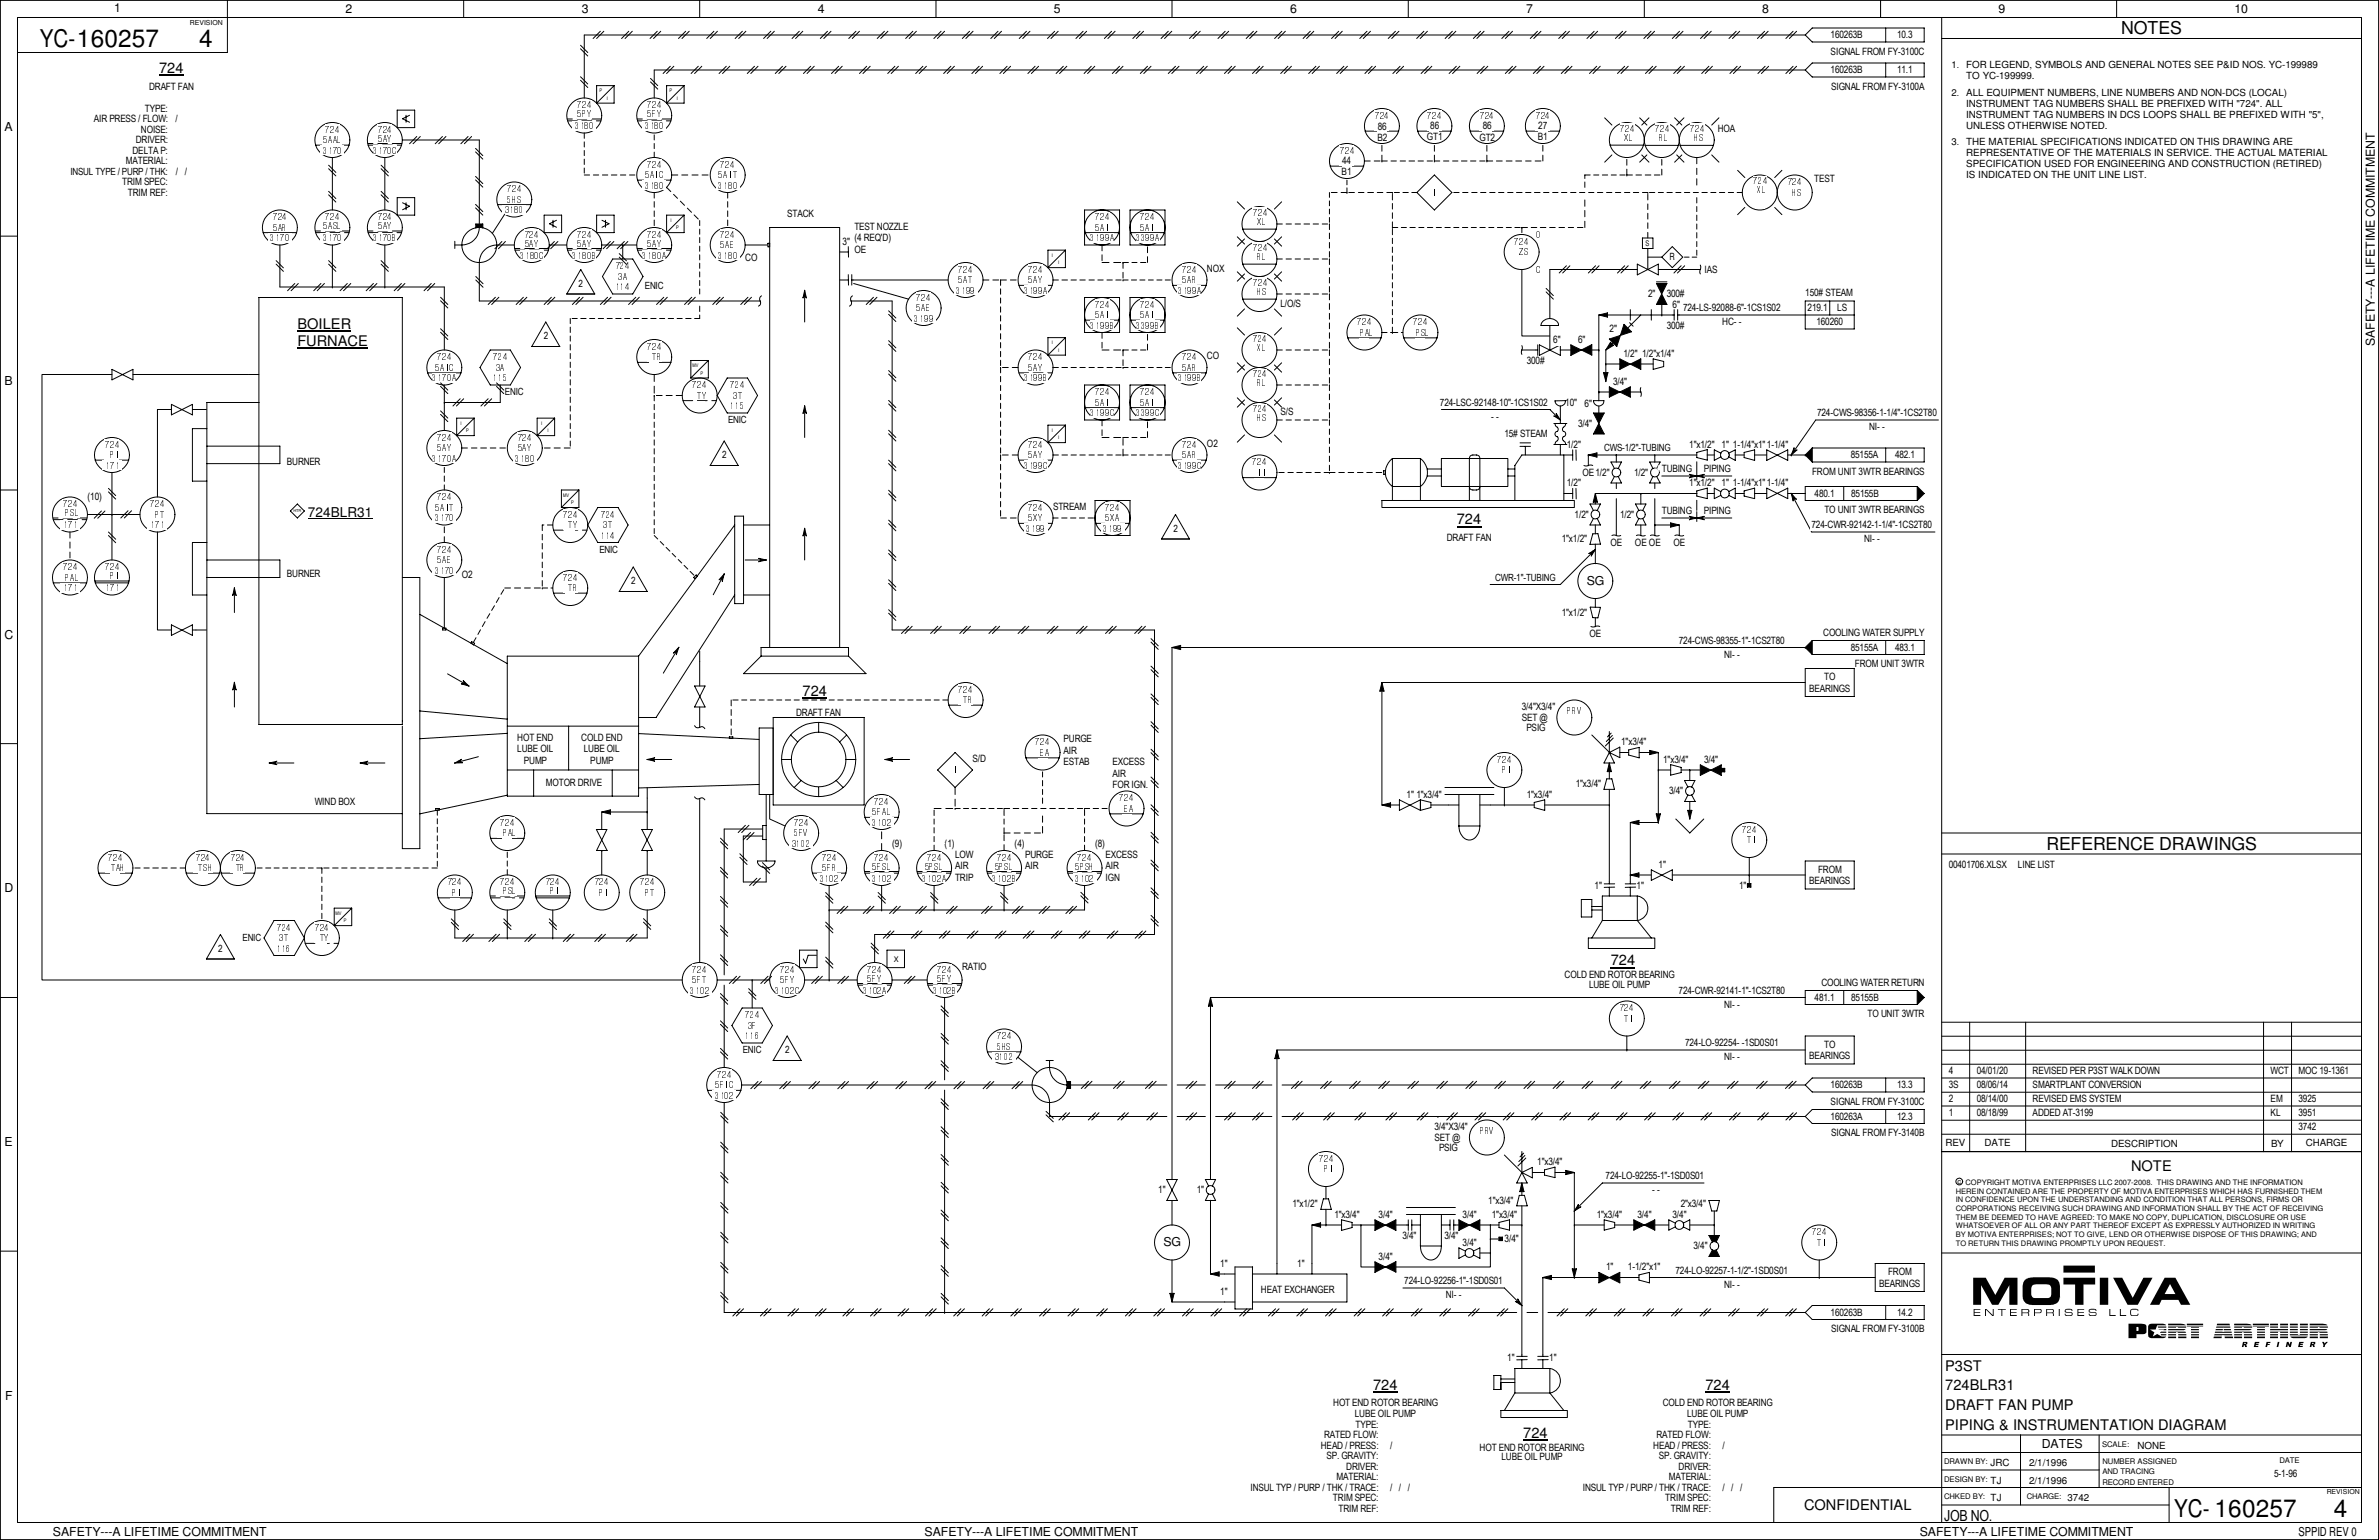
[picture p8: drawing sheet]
<svg xmlns="http://www.w3.org/2000/svg" width="432mm" height="279mm" viewBox="0 0 432 279" stroke-linecap="round" stroke-linejoin="round" font-family="sans-serif">
<defs><g id="words">
<g font-size="4.4">
<text x="7.2" y="8.6">YC-160257</text>
<text x="36.2" y="8.5">4</text>
<text x="394.6" y="275.3">YC- 160257</text>
<text x="423.6" y="275.2">4</text>
</g>
<g font-size="3.2">
<text x="385" y="6.2">NOTES</text>
<text x="371.4" y="154.1">REFERENCE DRAWINGS</text>
</g>
<text font-size="2.8" x="352.9" y="275.9">JOB NO.</text>
<g font-size="2.7">
<text x="28.9" y="13.2">724</text>
<text x="54" y="59.7">BOILER</text>
<text x="54" y="62.7">FURNACE</text>
<text x="264.4" y="95.1">724</text>
<text x="145.7" y="126.2">724</text>
<text x="292.4" y="175.1">724</text>
<text x="386.8" y="212.4">NOTE</text>
<text x="353.1" y="248.7">P3ST</text>
<text x="249.2" y="252.1">724</text>
<text x="309.5" y="252.1">724</text>
<text x="353.1" y="252.3">724BLR31</text>
<text x="353.1" y="255.8">DRAFT FAN PUMP</text>
<text x="276.5" y="260.9">724</text>
<text x="353.1" y="259.4">PIPING &amp; INSTRUMENTATION DIAGRAM</text>
<text x="327.4" y="274">CONFIDENTIAL</text>
</g>
<text font-size="2.5" x="55.9" y="93.8">724BLR31</text>
<g font-size="2.2">
<text x="20.7" y="2.2">1</text>
<text x="62.7" y="2.4">2</text>
<text x="105.6" y="2.4">3</text>
<text x="148.4" y="2.4">4</text>
<text x="191.3" y="2.4">5</text>
<text x="234.1" y="2.4">6</text>
<text x="277" y="2.4">7</text>
<text x="319.9" y="2.4">8</text>
<text x="362.8" y="2.4">9</text>
<text x="405.6" y="2.4">10</text>
<text x=".8" y="23.8">A</text>
<text x="431" y="62.8" transform="rotate(-90 431 62.8)">SAFETY---A LIFETIME COMMITMENT</text>
<text x=".8" y="69.8">B</text>
<text x="288" y="106.1">SG</text>
<text x=".8" y="115.9">C</text>
<text x=".8" y="161.9">D</text>
<text x=".8" y="207.9">E</text>
<text x="211.2" y="226.1">SG</text>
<text x=".9" y="254">F</text>
<text x="370.6" y="262.7">DATES</text>
<text x="9.6" y="278.7">SAFETY---A LIFETIME COMMITMENT</text>
<text x="167.8" y="278.7">SAFETY---A LIFETIME COMMITMENT</text>
<text x="348.4" y="278.7">SAFETY---A LIFETIME COMMITMENT</text>
<text x="417.2" y="278.6">SPPID REV 0</text>
</g>
<g font-size="1.8">
<text x="332.3" y="9.9">SIGNAL FROM FY-3100C</text>
<text x="332.3" y="7">160263B</text>
<text x="344.3" y="7">10.3</text>
<text x="27.1" y="16.3">DRAFT FAN</text>
<text x="332.3" y="13.3">160263B</text>
<text x="332.4" y="16.3">SIGNAL FROM FY-3100A</text>
<text x="344.3" y="13.3">11.1</text>
<text x="356.9" y="17.5">ALL EQUIPMENT NUMBERS, LINE NUMBERS AND NON-DCS (LOCAL)</text>
<text x="356.9" y="12.4">FOR LEGEND, SYMBOLS AND GENERAL NOTES SEE P&amp;ID NOS. YC-199989</text>
<text x="356.9" y="14.4">TO YC-199999.</text>
<text x="17" y="22.2">AIR PRESS / FLOW:</text>
<text x="26.3" y="20.3">TYPE:</text>
<text x="31.8" y="22.2">/</text>
<text x="250.1" y="23.5">86</text>
<text x="259.6" y="23.3">86</text>
<text x="269.1" y="23.4">86</text>
<text x="279.2" y="23.3">27</text>
<text x="311.8" y="23.9">HOA</text>
<text x="356.9" y="19.5">INSTRUMENT TAG NUMBERS SHALL BE PREFIXED WITH &quot;724&quot;. ALL</text>
<text x="356.9" y="21.5">INSTRUMENT TAG NUMBERS IN DCS LOOPS SHALL BE PREFIXED WITH &quot;5&quot;,</text>
<text x="356.9" y="23.5">UNLESS OTHERWISE NOTED.</text>
<text x="22.8" y="29.8">MATERIAL:</text>
<text x="24" y="27.9">DELTA P:</text>
<text x="24.6" y="26">DRIVER:</text>
<text x="25.6" y="24.1">NOISE:</text>
<text x="243.6" y="29.7">44</text>
<text x="250" y="25.6">B2</text>
<text x="259" y="25.4">GT1</text>
<text x="268.5" y="25.5">GT2</text>
<text x="279.1" y="25.4">B1</text>
<text x="356.9" y="26.4">THE MATERIAL SPECIFICATIONS INDICATED ON THIS DRAWING ARE</text>
<text x="356.9" y="28.4">REPRESENTATIVE OF THE MATERIALS IN SERVICE. THE ACTUAL MATERIAL</text>
<text x="12.8" y="31.7">INSUL TYPE / PURP / THK:</text>
<text x="22.2" y="33.7">TRIM SPEC:</text>
<text x="23.2" y="35.6">TRIM REF:</text>
<text x="31.9" y="31.7">/ /</text>
<text x="243.5" y="31.8">B1</text>
<text x="329.3" y="33.1">TEST</text>
<text x="356.9" y="30.4">SPECIFICATION USED FOR ENGINEERING AND CONSTRUCTION (RETIRED)</text>
<text x="356.9" y="32.3">IS INDICATED ON THE UNIT LINE LIST.</text>
<text x="142.9" y="39.4">STACK</text>
<text x="155.1" y="41.7">TEST NOZZLE</text>
<text x="135.3" y="47.4">CO</text>
<text x="152.9" y="44.4">3&quot;</text>
<text x="155.1" y="43.8">(4 REQ'D)</text>
<text x="155.1" y="45.9">OE</text>
<text x="303" y="47.2">R</text>
<text x="105" y="52.1">2</text>
<text x="117.1" y="52.4">ENIC</text>
<text x="219.1" y="49.3">NOX</text>
<text x="299.1" y="54">2&quot;</text>
<text x="302.5" y="54">300#</text>
<text x="309.4" y="49.5">IAS</text>
<text x="327.7" y="53.8">150# STEAM</text>
<text x="232.4" y="55.7">L/O/S</text>
<text x="302.5" y="59.7">300#</text>
<text x="303.6" y="55.9">6&quot;</text>
<text x="305.5" y="56.5">724-LS-92088-6&quot;-1CS1S02</text>
<text x="312.6" y="59.1">HC- -</text>
<text x="328.1" y="56.5">219.1</text>
<text x="329.7" y="59.1">160260</text>
<text x="333.5" y="56.5">LS</text>
<text x="98.7" y="61.6">2</text>
<text x="219.1" y="65.2">CO</text>
<text x="281.9" y="62.2">6&quot;</text>
<text x="286.4" y="62.2">6&quot;</text>
<text x="292.1" y="60.3">2&quot;</text>
<text x="294.7" y="64.8">1/2&quot; 1/2&quot;x1/4&quot;</text>
<text x="91.7" y="71.8">ENIC</text>
<text x="277.1" y="66">300#</text>
<text x="292.8" y="69.8">3/4&quot;</text>
<text x="132.2" y="76.8">ENIC</text>
<text x="232.4" y="75.4">S/S</text>
<text x="261.4" y="73.7">724-LSC-92148-10&quot;-1CS1S02</text>
<text x="270.7" y="76.2">- -</text>
<text x="284.1" y="73.7">10&quot;</text>
<text x="286.4" y="77.5">3/4&quot;</text>
<text x="287.6" y="73.8">6&quot;</text>
<text x="329.8" y="75.6">724-CWS-98356-1-1/4&quot;-1CS2T80</text>
<text x="131.1" y="83.2">2</text>
<text x="219.1" y="81.1">O2</text>
<text x="273" y="79.4">15# STEAM</text>
<text x="284.4" y="81.2">1/2&quot;</text>
<text x="291.2" y="81.9">CWS-1/2&quot;-TUBING</text>
<text x="306.6" y="81.3">1&quot;x1/2&quot; 1&quot; 1-1/4&quot;x1&quot;1-1/4&quot;</text>
<text x="335.9" y="83.2">85155A</text>
<text x="339.3" y="78.1">NI- -</text>
<text x="344" y="83.2">482.1</text>
<text x="52.1" y="84.5">BURNER</text>
<text x="284.4" y="88.2">1/2&quot;</text>
<text x="287.2" y="86.4">OE1/2&quot;</text>
<text x="296.6" y="86.4">1/2&quot;</text>
<text x="301.6" y="85.7">TUBING</text>
<text x="306.6" y="88.3">1&quot;x1/2&quot; 1&quot; 1-1/4&quot;x1&quot;1-1/4&quot;</text>
<text x="309.2" y="85.7">PIPING</text>
<text x="328.9" y="86.1">FROM UNIT 3WTR BEARINGS</text>
<text x="15.9" y="90.8">(10)</text>
<text x="191.1" y="92.5">STREAM</text>
<text x="285.8" y="94">1/2&quot;</text>
<text x="294" y="94">1/2&quot;</text>
<text x="301.6" y="93.3">TUBING</text>
<text x="309.2" y="93.3">PIPING</text>
<text x="328.8" y="95.9">724-CWR-92142-1-1/4&quot;-1CS2T80</text>
<text x="329.4" y="90.2">480.1</text>
<text x="331.1" y="93.1">TO UNIT 3WTR BEARINGS</text>
<text x="336" y="90.2">85155B</text>
<text x="108.8" y="100.3">ENIC</text>
<text x="213" y="96.5">2</text>
<text x="262.6" y="98.1">DRAFT FAN</text>
<text x="283.5" y="98.4">1&quot;x1/2&quot;</text>
<text x="292.3" y="99.1">OE</text>
<text x="296.8" y="99.1">OE OE</text>
<text x="303.7" y="99.1">OE</text>
<text x="338.3" y="98.4">NI- -</text>
<text x="52.1" y="104.8">BURNER</text>
<text x="83.8" y="104.9">O2</text>
<text x="114.6" y="106">2</text>
<text x="271.4" y="105.4">CWR-1&quot;-TUBING</text>
<text x="283.5" y="111.8">1&quot;x1/2&quot;</text>
<text x="288.5" y="115.6">OE</text>
<text x="304.7" y="116.8">724-CWS-98355-1&quot;-1CS2T80</text>
<text x="312.9" y="119.4">NI- -</text>
<text x="330.9" y="115.4">COOLING WATER SUPPLY</text>
<text x="335.9" y="118.1">85155A</text>
<text x="344" y="118.1">483.1</text>
<text x="328.4" y="125.5">BEARINGS</text>
<text x="331.1" y="123.4">TO</text>
<text x="336.7" y="121.1">FROM UNIT 3WTR</text>
<text x="144.5" y="129.9">DRAFT FAN</text>
<text x="276.2" y="130.8">SET @</text>
<text x="276.2" y="128.9">3/4&quot;X3/4&quot;</text>
<text x="93.9" y="134.4">HOT END</text>
<text x="93.9" y="136.5">LUBE OIL</text>
<text x="105.5" y="134.4">COLD END</text>
<text x="106" y="136.5">LUBE OIL</text>
<text x="193" y="134.7">PURGE</text>
<text x="193" y="136.8">AIR</text>
<text x="277.1" y="132.7">PSIG</text>
<text x="294.3" y="135.3">1&quot;x3/4&quot;</text>
<text x="95.1" y="138.6">PUMP</text>
<text x="99.1" y="142.7">MOTOR DRIVE</text>
<text x="107.1" y="138.6">PUMP</text>
<text x="176.5" y="138.2">S/D</text>
<text x="193" y="138.9">ESTAB</text>
<text x="201.9" y="138.9">EXCESS</text>
<text x="201.9" y="143">FOR IGN.</text>
<text x="201.9" y="140.9">AIR</text>
<text x="286" y="142.9">1&quot;x3/4&quot;</text>
<text x="301.9" y="138.4">1&quot;x3/4&quot;</text>
<text x="309.3" y="138.4">3/4&quot;</text>
<text x="57.1" y="146">WIND BOX</text>
<text x="255.3" y="144.8">1&quot; 1&quot;x3/4&quot;</text>
<text x="277.1" y="144.8">1&quot;x3/4&quot;</text>
<text x="302.9" y="144.1">3/4&quot;</text>
<text x="161.9" y="153.7">(9)</text>
<text x="171.5" y="153.7">(1)</text>
<text x="173.4" y="155.7">LOW</text>
<text x="184.1" y="153.7">(4)</text>
<text x="186.1" y="155.7">PURGE</text>
<text x="198.8" y="153.7">(8)</text>
<text x="200.7" y="155.7">EXCESS</text>
<text x="173.4" y="159.8">TRIP</text>
<text x="173.4" y="157.7">AIR</text>
<text x="186.1" y="157.7">AIR</text>
<text x="200.7" y="159.8">IGN</text>
<text x="200.7" y="157.7">AIR</text>
<text x="289.4" y="161.2">1&quot;</text>
<text x="297.1" y="161.2">1&quot;</text>
<text x="301" y="157.5">1&quot;</text>
<text x="315.6" y="161.3">1&quot;</text>
<text x="328.4" y="160.4">BEARINGS</text>
<text x="330" y="158.3">FROM</text>
<text x="353.7" y="157.5">00401706.XLSX</text>
<text x="366.3" y="157.5">LINE LIST</text>
<text x="39.6" y="172.7">2</text>
<text x="44" y="170.8">ENIC</text>
<text x="174.6" y="176">RATIO</text>
<text x="284" y="177.5">COLD END ROTOR BEARING</text>
<text x="288.4" y="179.2">LUBE OIL PUMP</text>
<text x="330.6" y="178.9">COOLING WATER RETURN</text>
<text x="304.7" y="180.3">724-CWR-92141-1&quot;-1CS2T80</text>
<text x="312.9" y="182.9">NI- -</text>
<text x="329.4" y="181.6">481.1</text>
<text x="336" y="181.6">85155B</text>
<text x="339" y="184.6">TO UNIT 3WTR</text>
<text x="134.8" y="191.1">ENIC</text>
<text x="142.5" y="191.1">2</text>
<text x="305.9" y="189.9">724-LO-92254- -1SD0S01</text>
<text x="331.1" y="190.1">TO</text>
<text x="312.9" y="192.4">NI- -</text>
<text x="328.4" y="192.2">BEARINGS</text>
<text x="332.3" y="197.5">160263B</text>
<text x="344.3" y="197.5">13.3</text>
<text x="353.7" y="197.5">3S</text>
<text x="353.7" y="194.9">4</text>
<text x="358.8" y="197.5">08/06/14</text>
<text x="358.8" y="194.9">04/01/20</text>
<text x="368.9" y="197.5">SMARTPLANT CONVERSION</text>
<text x="368.9" y="194.9">REVISED PER P3ST WALK DOWN</text>
<text x="412.1" y="194.9">WCT</text>
<text x="417.2" y="194.9">MOC 19-1361</text>
<text x="332.3" y="203.2">160263A</text>
<text x="332.3" y="200.4">SIGNAL FROM FY-3100C</text>
<text x="344.3" y="203.2">12.3</text>
<text x="353.7" y="202.6">1</text>
<text x="353.7" y="200">2</text>
<text x="358.8" y="202.6">08/18/99</text>
<text x="358.8" y="200">08/14/00</text>
<text x="368.9" y="202.6">ADDED AT-3199</text>
<text x="368.9" y="200">REVISED EMS SYSTEM</text>
<text x="412.1" y="200">EM</text>
<text x="412.1" y="202.6">KL</text>
<text x="417.2" y="200">3925</text>
<text x="417.2" y="202.6">3951</text>
<text x="260.3" y="207">SET @</text>
<text x="260.3" y="205.1">3/4&quot;X3/4&quot;</text>
<text x="261.2" y="208.9">PSIG</text>
<text x="332.4" y="206.2">SIGNAL FROM FY-3140B</text>
<text x="353.1" y="208">REV</text>
<text x="360.2" y="207.9">DATE</text>
<text x="383.2" y="208">DESCRIPTION</text>
<text x="412.2" y="208">BY</text>
<text x="417.2" y="205.1">3742</text>
<text x="418.5" y="208">CHARGE</text>
<text x="279" y="211.5">1&quot;x3/4&quot;</text>
<text x="291.4" y="214">724-LO-92255-1&quot;-1SD0S01</text>
<text x="210.2" y="216.5">1&quot;</text>
<text x="217.2" y="216.5">1&quot;</text>
<text x="234.6" y="219.1">1&quot;x1/2&quot;</text>
<text x="242.2" y="221">1&quot;x3/4&quot;</text>
<text x="250.2" y="221">3/4&quot;</text>
<text x="265.5" y="221">3/4&quot;</text>
<text x="270.1" y="218.4">1&quot;x3/4&quot;</text>
<text x="270.8" y="221">1&quot;x3/4&quot;</text>
<text x="289.8" y="221">1&quot;x3/4&quot;</text>
<text x="297.2" y="221">3/4&quot;</text>
<text x="299.9" y="216.5">- -</text>
<text x="303.6" y="221">3/4&quot;</text>
<text x="305.1" y="219.1">2&quot;x3/4&quot;</text>
<text x="254.6" y="224.7">3/4&quot;</text>
<text x="262.2" y="224.7">3/4&quot;</text>
<text x="265.5" y="226.1">3/4&quot;</text>
<text x="273.1" y="225.4">3/4&quot;</text>
<text x="307.4" y="226.7">3/4&quot;</text>
<text x="221.5" y="229.8">1&quot;</text>
<text x="235.5" y="229.8">1&quot;</text>
<text x="250.2" y="228.6">3/4&quot;</text>
<text x="254.9" y="233">724-LO-92256-1&quot;-1SD0S01</text>
<text x="291.5" y="230.5">1&quot;</text>
<text x="295.5" y="230.5">1-1/2&quot;x1&quot;</text>
<text x="304.1" y="231.1">724-LO-92257-1-1/2&quot;-1SD0S01</text>
<text x="312.9" y="233.7">NI- -</text>
<text x="341.1" y="233.5">BEARINGS</text>
<text x="342.7" y="231.4">FROM</text>
<text x="221.5" y="234.9">1&quot;</text>
<text x="228.9" y="234.7">HEAT EXCHANGER</text>
<text x="262.4" y="235.6">NI- -</text>
<text x="332.3" y="238.8">160263B</text>
<text x="344.3" y="238.8">14.2</text>
<text x="332.4" y="241.7">SIGNAL FROM FY-3100B</text>
<text x="273.6" y="247">1&quot;</text>
<text x="281.2" y="247">1&quot;</text>
<text x="242" y="255.1">HOT END ROTOR BEARING</text>
<text x="245.9" y="257.1">LUBE OIL PUMP</text>
<text x="301.8" y="255.1">COLD END ROTOR BEARING</text>
<text x="306.2" y="257.1">LUBE OIL PUMP</text>
<text x="239.7" y="262.9">HEAD / PRESS:</text>
<text x="240.3" y="261">RATED FLOW:</text>
<text x="246" y="259.1">TYPE:</text>
<text x="252.3" y="262.9">/</text>
<text x="268.6" y="263.2">HOT END ROTOR BEARING</text>
<text x="300.1" y="262.9">HEAD / PRESS:</text>
<text x="300.7" y="261">RATED FLOW:</text>
<text x="306.4" y="259.1">TYPE:</text>
<text x="312.6" y="262.9">/</text>
<text x="388" y="262.8">NONE</text>
<text x="240.7" y="264.8">SP. GRAVITY:</text>
<text x="242.6" y="268.6">MATERIAL:</text>
<text x="244.3" y="266.7">DRIVER:</text>
<text x="272.5" y="264.9">LUBE OIL PUMP</text>
<text x="301.1" y="264.8">SP. GRAVITY:</text>
<text x="302.9" y="268.6">MATERIAL:</text>
<text x="304.7" y="266.7">DRIVER:</text>
<text x="361.3" y="266">JRC</text>
<text x="361.3" y="269.2">TJ</text>
<text x="368.3" y="266">2/1/1996</text>
<text x="368.3" y="269.2">2/1/1996</text>
<text x="412.7" y="268">5-1-96</text>
<text x="226.9" y="270.5">INSUL TYP / PURP / THK / TRACE:</text>
<text x="241.9" y="272.4">TRIM SPEC:</text>
<text x="243" y="274.3">TRIM REF:</text>
<text x="252.3" y="270.5">/ / /</text>
<text x="287.3" y="270.5">INSUL TYP / PURP / THK / TRACE:</text>
<text x="302.3" y="272.4">TRIM SPEC:</text>
<text x="303.3" y="274.3">TRIM REF:</text>
<text x="312.6" y="270.5">/ / /</text>
<text x="361.3" y="272.4">TJ</text>
<text x="375.3" y="272.4">3742</text>
</g>
<g font-size="1.7">
<text x="354.2" y="17.4">2.</text>
<text x="354.2" y="12.4">1.</text>
<text x="104.3" y="23.5">3180</text>
<text x="104.7" y="19.7">724</text>
<text x="104.7" y="21.3">5PY</text>
<text x="117" y="23.5">3180</text>
<text x="117.4" y="19.7">724</text>
<text x="117.4" y="21.3">5FY</text>
<text x="249.5" y="21.6">724</text>
<text x="259" y="21.6">724</text>
<text x="268.6" y="21.6">724</text>
<text x="278.7" y="21.6">724</text>
<text x="294" y="23.9">724</text>
<text x="300.4" y="23.9">724</text>
<text x="306.7" y="23.9">724</text>
<text x="58.6" y="27.9">3170</text>
<text x="58.6" y="26">5AAL</text>
<text x="59" y="24.1">724</text>
<text x="67.7" y="27.9">3170C</text>
<text x="68.5" y="24.1">724</text>
<text x="68.5" y="25.7">5AY</text>
<text x="243.2" y="27.9">724</text>
<text x="294.9" y="25.6">XL</text>
<text x="301.2" y="25.6">RL</text>
<text x="307.6" y="25.6">HS</text>
<text x="354.2" y="26.3">3.</text>
<text x="92" y="34.9">724</text>
<text x="117" y="34.3">3180</text>
<text x="117" y="32.4">5AIC</text>
<text x="117.4" y="30.5">724</text>
<text x="130.3" y="34.3">3180</text>
<text x="130.3" y="32.4">5AIT</text>
<text x="130.8" y="30.5">724</text>
<text x="259.9" y="35.5">I</text>
<text x="318.2" y="33.4">724</text>
<text x="319" y="35.1">XL</text>
<text x="324.4" y="33.7">724</text>
<text x="325.3" y="35.6">HS</text>
<text x="49.5" y="40">724</text>
<text x="49.5" y="41.9">5AR</text>
<text x="58.6" y="41.6">5ASL</text>
<text x="59" y="40">724</text>
<text x="68.5" y="40">724</text>
<text x="68.5" y="41.6">5AY</text>
<text x="91.7" y="38.7">3180</text>
<text x="92.1" y="36.8">5HS</text>
<text x="198.7" y="40">724</text>
<text x="198.7" y="41.9">5AI</text>
<text x="207" y="40">724</text>
<text x="207" y="41.9">5AI</text>
<text x="227.4" y="39.2">724</text>
<text x="228.2" y="40.9">XL</text>
<text x="49.1" y="43.8">3170</text>
<text x="58.6" y="43.8">3170</text>
<text x="67.7" y="43.8">3170B</text>
<text x="94.4" y="47">3180C</text>
<text x="95.2" y="43.2">724</text>
<text x="95.2" y="44.8">5AY</text>
<text x="103.9" y="47">3180B</text>
<text x="104.7" y="43.2">724</text>
<text x="104.7" y="44.8">5AY</text>
<text x="116.6" y="47">3180A</text>
<text x="117.4" y="43.2">724</text>
<text x="117.4" y="44.8">5AY</text>
<text x="130.3" y="47">3180</text>
<text x="130.8" y="43.2">724</text>
<text x="130.8" y="45.1">5AE</text>
<text x="197.9" y="43.8">3199A</text>
<text x="206.1" y="43.8">3399A</text>
<text x="227.4" y="45.5">724</text>
<text x="228.2" y="47.2">RL</text>
<text x="274.9" y="44.4">724</text>
<text x="275.8" y="46.4">ZS</text>
<text x="278.7" y="43.2">O</text>
<text x="111.8" y="48.9">724</text>
<text x="111.8" y="52.7">114</text>
<text x="112.2" y="50.8">3A</text>
<text x="173.5" y="53.3">3199</text>
<text x="173.9" y="49.5">724</text>
<text x="173.9" y="51.4">5AT</text>
<text x="185.8" y="53.3">3199A</text>
<text x="186.6" y="49.5">724</text>
<text x="186.6" y="51.4">5AY</text>
<text x="213.7" y="53.3">3199A</text>
<text x="214.6" y="49.5">724</text>
<text x="214.6" y="51.4">5AR</text>
<text x="227.4" y="51.9">724</text>
<text x="228.2" y="53.6">HS</text>
<text x="278.7" y="49.5">C</text>
<text x="165.9" y="58.4">3199</text>
<text x="166.3" y="54.6">724</text>
<text x="166.3" y="56.5">5AE</text>
<text x="197.9" y="59.7">3199B</text>
<text x="198.7" y="55.9">724</text>
<text x="198.7" y="57.8">5AI</text>
<text x="206.1" y="59.7">3399B</text>
<text x="207" y="55.9">724</text>
<text x="207" y="57.8">5AI</text>
<text x="246.3" y="59.1">724</text>
<text x="256.5" y="59.1">724</text>
<text x="79.3" y="65.4">724</text>
<text x="89.5" y="65.4">724</text>
<text x="117.4" y="63.5">724</text>
<text x="118.3" y="65.4">TR</text>
<text x="186.6" y="65.4">724</text>
<text x="214.6" y="65.4">724</text>
<text x="227.4" y="62">724</text>
<text x="228.2" y="63.7">XL</text>
<text x="246.8" y="61">PAL</text>
<text x="257" y="61">PSL</text>
<text x="78.5" y="69.2">3170A</text>
<text x="78.9" y="67.3">5AIC</text>
<text x="89.5" y="69.2">115</text>
<text x="90" y="67.3">3A</text>
<text x="125.7" y="70.5">724</text>
<text x="132.6" y="70.4">724</text>
<text x="185.8" y="69.2">3199B</text>
<text x="186.6" y="67.3">5AY</text>
<text x="198.7" y="71.8">724</text>
<text x="207" y="71.8">724</text>
<text x="213.7" y="69.2">3199B</text>
<text x="214.6" y="67.3">5AR</text>
<text x="227.4" y="68.4">724</text>
<text x="228.2" y="70">RL</text>
<text x="126.6" y="72.4">TY</text>
<text x="132.6" y="74.3">115</text>
<text x="133" y="72.3">3T</text>
<text x="197.9" y="75.6">3199C</text>
<text x="198.7" y="73.7">5AI</text>
<text x="206.1" y="75.6">3399C</text>
<text x="207" y="73.7">5AI</text>
<text x="227.4" y="74.7">724</text>
<text x="228.2" y="76.4">HS</text>
<text x="19" y="81.3">724</text>
<text x="19.9" y="83.2">PI</text>
<text x="78.5" y="83.8">3170A</text>
<text x="79.3" y="80">724</text>
<text x="79.3" y="81.9">5AY</text>
<text x="93.5" y="83.8">3180</text>
<text x="93.9" y="80">724</text>
<text x="93.9" y="81.9">5AY</text>
<text x="186.6" y="81.3">724</text>
<text x="186.6" y="83.2">5AY</text>
<text x="214.6" y="81.3">724</text>
<text x="214.6" y="83.2">5AR</text>
<text x="19" y="85.1">171</text>
<text x="185.8" y="85.1">3199C</text>
<text x="213.7" y="85.1">3199C</text>
<text x="227.3" y="84.5">724</text>
<text x="228.2" y="86.4">II</text>
<text x="11.4" y="92.1">724</text>
<text x="11.4" y="95.9">171</text>
<text x="11.9" y="93.7">PSL</text>
<text x="27.3" y="92.1">724</text>
<text x="27.3" y="95.9">171</text>
<text x="28.2" y="94">PT</text>
<text x="78.9" y="94.6">3170</text>
<text x="78.9" y="92.7">5AIT</text>
<text x="79.3" y="90.8">724</text>
<text x="102.2" y="94">724</text>
<text x="103.1" y="95.9">TY</text>
<text x="109.1" y="93.9">724</text>
<text x="109.5" y="95.8">3T</text>
<text x="186.6" y="92.7">724</text>
<text x="186.6" y="94.6">5XY</text>
<text x="200.6" y="92.7">724</text>
<text x="200.6" y="94.6">5XA</text>
<text x="79.3" y="100.3">724</text>
<text x="109.1" y="97.7">114</text>
<text x="186.2" y="96.5">3199</text>
<text x="200.2" y="96.5">3199</text>
<text x="11.4" y="103.5">724</text>
<text x="11.4" y="107.3">171</text>
<text x="11.9" y="105.4">PAL</text>
<text x="19" y="103.5">724</text>
<text x="19" y="107.3">171</text>
<text x="19.9" y="105.1">PI</text>
<text x="78.9" y="104.1">3170</text>
<text x="79.3" y="102.2">5AE</text>
<text x="102.2" y="105.4">724</text>
<text x="103.1" y="107.3">TR</text>
<text x="173.9" y="125.7">724</text>
<text x="174.8" y="127.6">TR</text>
<text x="284.5" y="129.5">PRV</text>
<text x="187.9" y="135.3">724</text>
<text x="188.8" y="137.2">EA</text>
<text x="172.9" y="140.3">I</text>
<text x="271.7" y="138.4">724</text>
<text x="272.6" y="140.3">PI</text>
<text x="90.8" y="149.9">724</text>
<text x="144.1" y="149.9">724</text>
<text x="158.3" y="149.9">3102</text>
<text x="158.3" y="148">5FAL</text>
<text x="158.7" y="146">724</text>
<text x="203.2" y="145.4">724</text>
<text x="204" y="147.3">EA</text>
<text x="91.2" y="151.8">PAL</text>
<text x="143.7" y="153.6">3102</text>
<text x="144.1" y="151.7">5FV</text>
<text x="316.2" y="151.1">724</text>
<text x="317.1" y="153">TI</text>
<text x="19.6" y="156.2">724</text>
<text x="20.1" y="158.1">TAH</text>
<text x="35.5" y="156.2">724</text>
<text x="36" y="158.1">TSH</text>
<text x="41.9" y="156.2">724</text>
<text x="42.8" y="158.1">TR</text>
<text x="81.2" y="160.7">724</text>
<text x="90.8" y="160.7">724</text>
<text x="99" y="160.7">724</text>
<text x="107.9" y="160.7">724</text>
<text x="116.2" y="160.7">724</text>
<text x="148.8" y="160">3102</text>
<text x="149.2" y="156.2">724</text>
<text x="149.2" y="158.1">5FR</text>
<text x="158.3" y="160">3102</text>
<text x="158.3" y="157.8">5FSL</text>
<text x="158.7" y="156.2">724</text>
<text x="167.4" y="160">3102A</text>
<text x="167.8" y="157.8">5PSL</text>
<text x="168.2" y="156.2">724</text>
<text x="180.1" y="160">3102B</text>
<text x="180.5" y="157.8">5PSL</text>
<text x="180.9" y="156.2">724</text>
<text x="195.1" y="160">3102</text>
<text x="195.1" y="157.8">5PSH</text>
<text x="195.5" y="156.2">724</text>
<text x="82.1" y="162.6">PI</text>
<text x="91.2" y="162.3">PSL</text>
<text x="99.9" y="162.3">PI</text>
<text x="108.8" y="162.6">PI</text>
<text x="117.1" y="162.6">PT</text>
<text x="50.3" y="168.9">724</text>
<text x="50.3" y="172.7">116</text>
<text x="50.7" y="170.8">3T</text>
<text x="57.1" y="168.9">724</text>
<text x="58" y="170.8">TY</text>
<text x="125.7" y="176.5">724</text>
<text x="125.7" y="178.4">5FT</text>
<text x="141.6" y="176.5">724</text>
<text x="141.6" y="178.4">5FY</text>
<text x="157.4" y="176.5">724</text>
<text x="157.4" y="178.1">5FY</text>
<text x="170.1" y="176.5">724</text>
<text x="170.1" y="178.1">5FY</text>
<text x="125.3" y="180.3">3102</text>
<text x="135.3" y="184.7">724</text>
<text x="140.7" y="180.3">3102C</text>
<text x="156.6" y="180.3">3102A</text>
<text x="169.3" y="180.3">3102B</text>
<text x="294" y="183.5">724</text>
<text x="294.9" y="185.4">TI</text>
<text x="135.3" y="188.6">116</text>
<text x="135.7" y="186.6">3F</text>
<text x="180.9" y="188.6">724</text>
<text x="181" y="190.5">5HS</text>
<text x="129.7" y="197.5">5FIC</text>
<text x="130.1" y="195.6">724</text>
<text x="180.6" y="192.4">3102</text>
<text x="129.7" y="199.4">3102</text>
<text x="268.6" y="205.7">PRV</text>
<text x="239.4" y="210.8">724</text>
<text x="240.2" y="212.7">PI</text>
<text x="328.9" y="224.2">724</text>
<text x="329.8" y="226.1">TI</text>
</g>
<g font-size="1.4">
<text x="298.7" y="44.6">S</text>
<text x="162.2" y="174.5">X</text>
<text x="355.3" y="214.8">c COPYRIGHT MOTIVA ENTERPRISES LLC 2007-2008. THIS DRAWING AND THE INFORMATION</text>
<text x="355" y="216.6">HEREIN CONTAINED ARE THE PROPERTY OF MOTIVA ENTERPRISES WHICH HAS FURNISHED THEM</text>
<text x="355" y="218.1">IN CONFIDENCE UPON THE UNDERSTANDING AND CONDITION THAT ALL PERSONS, FIRMS OR</text>
<text x="355" y="219.7">CORPORATIONS RECEIVING SUCH DRAWING AND INFORMATION SHALL BY THE ACT OF RECEIVING</text>
<text x="355" y="221.3">THEM BE DEEMED TO HAVE AGREED: TO MAKE NO COPY, DUPLICATION, DISCLOSURE OR USE</text>
<text x="355" y="222.9">WHATSOEVER OF ALL OR ANY PART THEREOF EXCEPT AS EXPRESSLY AUTHORIZED IN WRITING</text>
<text x="355" y="224.5">BY MOTIVA ENTERPRISES; NOT TO GIVE, LEND OR OTHERWISE DISPOSE OF THIS DRAWING; AND</text>
<text x="355" y="226.1">TO RETURN THIS DRAWING PROMPTLY UPON REQUEST.</text>
<text x="381.6" y="262.6">SCALE:</text>
<text x="352.9" y="265.7">DRAWN BY:</text>
<text x="352.9" y="268.9">DESIGN BY:</text>
<text x="381.6" y="267.5">AND TRACING</text>
<text x="381.6" y="269.4">RECORD ENTERED</text>
<text x="381.6" y="265.6">NUMBER ASSIGNED</text>
<text x="413.7" y="265.4">DATE</text>
<text x="352.9" y="272">CHKED BY:</text>
<text x="367.9" y="272">CHARGE:</text>
</g>
<g font-size="1.3">
<text x="34.5" y="4.5">REVISION</text>
<text x="422.3" y="271.1">REVISION</text>
</g>
<g font-size=".9">
<text x="108.8" y="16.8">P</text>
<text x="121.5" y="16.8">P</text>
<text x="110.2" y="18.1">I</text>
<text x="122.9" y="18.1">I</text>
<text x="121.7" y="40.3">I</text>
<text x="122.7" y="41.6">P</text>
<text x="190.9" y="46.6">I</text>
<text x="192.1" y="48">I</text>
<text x="190.9" y="62.5">I</text>
<text x="192.1" y="63.8">I</text>
<text x="125.7" y="66.6">MV</text>
<text x="127.2" y="68">P</text>
<text x="83.6" y="77.1">I</text>
<text x="98.2" y="77.1">I</text>
<text x="84.6" y="78.4">P</text>
<text x="99.4" y="78.4">I</text>
<text x="190.9" y="78.4">I</text>
<text x="192.1" y="79.7">I</text>
<text x="102.2" y="90.1">MV</text>
<text x="103.7" y="91.5">P</text>
<text x="60.9" y="166">MV</text>
<text x="62.4" y="167.3">P</text>
</g>
<text font-size=".7" x="53.3" y="93">HTR</text>
</g></defs>
<g fill="none" stroke="#000" stroke-width=".18">
<path d="M66.8 41.9h.9M66.8 42.2h1.8M68.6 41.9h1.7M69.4 42.2h1.8M71.2 41.9h1.7M72.1 42.2h.8M139.4 44.2l.3-.1v.6l-.3 .1zM152.4 45.7h1.6M152.4 50.8h1.6M154 44.7v2M154 49.8v1.9M35.6 74.3h1.9"/>
<path d="M45.1 67.9h1.9M54 91.4l1.2 1.3-1.2 1.3-1.3-1.3zM55.9 94.1h11.7M251.1 85.4h.4v.6l-.3 .1zM275.9 81h1.9M276.9 81v1.5M283.2 80.6v1.9M283.8 82.5h1.7M283.8 89.5h1.7M285.5 81.6v1.9M285.5 88.6v1.9M35.6 114.3h1.9"/>
<path d="M80.3 114h.6v.3h-.6zM85.6 116.4l.5 .3-.1 .3-.5-.3zM126.4 104.3l.2 .3-.4 .4-.3-.2zM127 118.1v1.9M132.4 133.7h.6v.3h-.6zM140.3 130.2h16.5v15.8h-16.5zM79.1 146.7h.6v.3h-.6zM117.5 142.9v1.9M262.3 142.9h8.8M262.3 144.1h8.8M262.9 146h1.9M264.8 149.9a2.1 2.1 0 0 0 2.4 2.4 2.61 2.61 0 0 0 1.4-2.4"/>
<path d="M264.8 144.1v5.8M264.8 149.9h3.8M268.6 146h1.9M268.6 144.1v5.8M290.8 162.6h6.4v4.4h-6.4zM292.1 161v1.6M293.1 161h-1.9M295.9 161v1.6M296.9 161h-1.9M255.3 219.1h8.9M222.2 231.1h2M222.2 236.2h2"/>
<path d="M227.3 231.1h17.2v5.1h-17.2zM231.8 229.2v1.9M238.1 229.2v1.9M255.3 220.3h8.9M256.2 222.2h1.6M256.2 221.3v1.9M257.8 226.1a2.1 2.1 0 0 0 2.4 2.4 2.61 2.61 0 0 0 1.4-2.4M257.8 220.3v5.8M257.8 226.1h3.8M261.6 220.3v5.8M261.6 222.2h1.6M263.2 221.3v1.9"/>
<path d="M275 248.3h6.3v4.4h-6.3zM276.2 246.7v1.6M277.2 246.7h-1.9M280 246.7v1.6M281 246.7h-1.9"/>
<circle cx="69.8" cy="41.3" r="3.2"/>
</g>
<g fill="#fff">
<path d="M68.5 38.5h2.7v1.8h-2.7z" fill-rule="evenodd"/>
<path d="M67.7 42.3h4.3v1.8h-4.3z" fill-rule="evenodd"/>
<path d="M68.5 40.1h2.7v1.8h-2.7z" fill-rule="evenodd"/>
</g>
<g fill="none" stroke="#000" stroke-width=".18">
<path d="M57.2 41.9h1M57.3 42.2h1.8M59.1 41.9h1.7M59.9 42.2h1.8M61.7 41.9h1.7M62.5 42.2h.9"/>
<circle cx="60.3" cy="41.3" r="3.2"/>
</g>
<g fill="#fff">
<path d="M59 38.5h2.6v1.8h-2.6z" fill-rule="evenodd"/>
<path d="M58.2 42.3h4.3v1.8h-4.3z" fill-rule="evenodd"/>
<path d="M58.6 40.1h3.5v1.8h-3.5z" fill-rule="evenodd"/>
</g>
<g fill="none" stroke="#000" stroke-width=".18">
<path d="M47.8 42.2h6"/>
<circle cx="50.8" cy="41.3" r="3.2"/>
</g>
<g fill="#fff">
<path d="M49.5 38.5h2.6v1.8h-2.6z" fill-rule="evenodd"/>
<path d="M48.6 42.3h4.4v1.8h-4.4z" fill-rule="evenodd"/>
<path d="M49.5 40.4h2.6v1.8h-2.6z" fill-rule="evenodd"/>
</g>
<g fill="none" stroke="#000" stroke-width=".18">
<path d="M72.1 35.9h3.2v3.1h-3.2zM73.1 36.8l1.2 .6-1.2 .7M73.7 36.8v1.3M40.1 158.4h6.1"/>
<circle cx="43.2" cy="157.5" r="3.2"/>
</g>
<g fill="#fff">
<path d="M41.9 154.7h2.6v1.8h-2.6z" fill-rule="evenodd"/>
<path d="M42.3 158.5h1.8v1.8h-1.8z" fill-rule="evenodd"/>
<path d="M41.9 156.6h2.6v1.8h-2.6z" fill-rule="evenodd"/>
</g>
<g fill="none" stroke="#000" stroke-width=".18">
<path d="M33.8 158.4h6.1"/>
<circle cx="36.8" cy="157.5" r="3.2"/>
</g>
<g fill="#fff">
<path d="M35.5 154.7h2.6v1.8h-2.6z" fill-rule="evenodd"/>
<path d="M35.9 158.5h1.8v1.8h-1.8z" fill-rule="evenodd"/>
<path d="M35.1 156.6h3.5v1.8h-3.5z" fill-rule="evenodd"/>
</g>
<path d="M108.5 92.1h3.7l1.8 3.1-1.8 3.2h-3.7l-1.8-3.2z" fill="none" stroke="#000" stroke-width=".18"/>
<g fill="#fff">
<path d="M109.1 92.5h2.5v1.7h-2.5z" fill-rule="evenodd"/>
<path d="M108.7 96.3h3.4v1.7h-3.4z" fill-rule="evenodd"/>
<path d="M109.1 94.4h2.5v1.7h-2.5z" fill-rule="evenodd"/>
</g>
<g fill="none" stroke="#000" stroke-width=".18">
<path d="M184.9 51.8h1.8M187.5 51.8h1.8M190.2 51.8h.8M105.1 88.9h-3.2v3.2M105.1 88.9v3.2h-3.2M105.1 88.9l-3.2 3.2"/>
<circle cx="188" cy="50.8" r="3.2"/>
</g>
<g fill="#fff">
<path d="M186.6 48h2.7v1.8h-2.7z" fill-rule="evenodd"/>
<path d="M185.8 51.8h4.3v1.8h-4.3z" fill-rule="evenodd"/>
<path d="M186.6 49.9h2.7v1.8h-2.7z" fill-rule="evenodd"/>
</g>
<circle cx="330.2" cy="225.4" r="3.2" fill="none" stroke="#000" stroke-width=".18"/>
<g fill="#fff">
<path d="M328.9 222.6h2.6v1.8h-2.6z" fill-rule="evenodd"/>
<path d="M329.3 226.4h1.8v1.8h-1.8z" fill-rule="evenodd"/>
<path d="M328.9 224.5h2.6v1.8h-2.6z" fill-rule="evenodd"/>
</g>
<g fill="none" stroke="#000" stroke-width=".18">
<path d="M103 21.6h.9M103 21.9h1.8M104.8 21.6h1.7M105.6 21.9h1.8M107.4 21.6h1.7M108.2 21.9h.9M292.1 132.7v3.8M292.1 136.5l1.9-.9v1.9zM292.1 136.5l.9 1.9h-1.9zM292.4 133l-.6 .7M292.7 133.4l-1.2 1.1M292.8 133.9l-1.4 1.4"/>
<circle cx="106" cy="21" r="3.2"/>
</g>
<g fill="#fff">
<path d="M104.7 18.2h2.7v1.7h-2.7z" fill-rule="evenodd"/>
<path d="M103.9 22h4.3v1.7h-4.3z" fill-rule="evenodd"/>
<path d="M104.7 19.8h2.7v1.7h-2.7z" fill-rule="evenodd"/>
</g>
<g fill="none" stroke="#000" stroke-width=".18">
<path d="M128.4 197.8h6.1"/>
<circle cx="131.4" cy="196.9" r="3.2"/>
</g>
<g fill="#fff">
<path d="M130.1 194.1h2.7v1.7h-2.7z" fill-rule="evenodd"/>
<path d="M129.3 197.9h4.3v1.7h-4.3z" fill-rule="evenodd"/>
<path d="M129.7 196h3.5v1.7h-3.5z" fill-rule="evenodd"/>
</g>
<g fill="none" stroke="#000" stroke-width=".18">
<path d="M17.3 83.5h6.1"/>
<circle cx="20.3" cy="82.6" r="3.2"/>
</g>
<g fill="#fff">
<path d="M19 79.8h2.6v1.7h-2.6z" fill-rule="evenodd"/>
<path d="M18.6 83.6h3.5v1.7h-3.5z" fill-rule="evenodd"/>
<path d="M19 81.7h2.6v1.7h-2.6z" fill-rule="evenodd"/>
</g>
<g fill="none" stroke="#000" stroke-width=".18">
<path d="M98.8 39h3.1v3.2h-3.1zM100.4 40v1.2M101 40l-1.3 .6 1.3 .6"/>
<circle cx="80.6" cy="92.1" r="3.2"/>
</g>
<g fill="#fff">
<path d="M79.3 89.3h2.7v1.8h-2.7z" fill-rule="evenodd"/>
<path d="M78.5 93.1h4.3v1.8h-4.3z" fill-rule="evenodd"/>
<path d="M78.9 91.2h3.5v1.8h-3.5z" fill-rule="evenodd"/>
</g>
<g fill="none" stroke="#000" stroke-width=".18">
<path d="M280.1 58.3a1.79 1.79 0 0 1 2.8 .5v.3h-3.2zM281.3 59.1v4.4M279.4 62.6v1.9l3.8-1.9v1.9zM100.5 107.6h6.1"/>
<circle cx="103.5" cy="106.7" r="3.2"/>
</g>
<g fill="#fff">
<path d="M102.2 103.9h2.6v1.8h-2.6z" fill-rule="evenodd"/>
<path d="M102.6 107.7h1.8v1.8h-1.8z" fill-rule="evenodd"/>
<path d="M102.2 105.8h2.6v1.8h-2.6z" fill-rule="evenodd"/>
</g>
<g fill="none" stroke="#000" stroke-width=".18">
<path d="M72.1 20h3.2v3.2h-3.2zM73.7 20.9v1.3M74.3 20.9l-1.2 .6 1.2 .7"/>
<circle cx="95.2" cy="81.3" r="3.2"/>
</g>
<g fill="#fff">
<path d="M93.9 78.5h2.7v1.8h-2.7z" fill-rule="evenodd"/>
<path d="M93.1 82.3h4.3v1.8h-4.3z" fill-rule="evenodd"/>
<path d="M93.9 80.4h2.7v1.8h-2.7z" fill-rule="evenodd"/>
</g>
<g fill="none" stroke="#000" stroke-width=".18">
<path d="M128.6 65.4h-3.2v3.2M128.6 65.4v3.2h-3.2M128.6 65.4l-3.2 3.2"/>
<circle cx="127" cy="177.8" r="3.2"/>
</g>
<g fill="#fff">
<path d="M125.7 175h2.6v1.8h-2.6z" fill-rule="evenodd"/>
<path d="M124.8 178.8h4.4v1.8h-4.4z" fill-rule="evenodd"/>
<path d="M125.7 176.9h2.6v1.8h-2.6z" fill-rule="evenodd"/>
</g>
<circle cx="142.9" cy="177.8" r="3.2" fill="none" stroke="#000" stroke-width=".18"/>
<g fill="#fff">
<path d="M141.6 175h2.6v1.8h-2.6z" fill-rule="evenodd"/>
<path d="M140.7 178.8h4.3v1.8h-4.3z" fill-rule="evenodd"/>
<path d="M141.6 176.9h2.6v1.8h-2.6z" fill-rule="evenodd"/>
</g>
<g fill="none" stroke="#000" stroke-width=".18">
<path d="M147.4 158.4h6.1M276.2 208.9v3.8M276.2 212.7l1.9-.9v1.9zM276.2 212.7l1 1.9h-1.9zM276.6 209.2l-.7 .7M276.8 209.6l-1.1 1.1M276.9 210.1l-1.4 1.4"/>
<circle cx="150.5" cy="157.5" r="3.2"/>
</g>
<g fill="#fff">
<path d="M149.2 154.7h2.6v1.8h-2.6z" fill-rule="evenodd"/>
<path d="M148.3 158.5h4.4v1.8h-4.4z" fill-rule="evenodd"/>
<path d="M149.2 156.6h2.6v1.8h-2.6z" fill-rule="evenodd"/>
</g>
<g fill="none" stroke="#000" stroke-width=".18">
<path d="M205.1 69.8h6.4v6.4h-6.4zM205.2 74h6.1"/>
<circle cx="208.3" cy="73" r="3.2"/>
</g>
<g fill="#fff">
<path d="M207 70.2h2.6v1.8h-2.6z" fill-rule="evenodd"/>
<path d="M206.1 74h4.3v1.8h-4.3z" fill-rule="evenodd"/>
<path d="M207 72.1h2.6v1.8h-2.6z" fill-rule="evenodd"/>
</g>
<g fill="none" stroke="#000" stroke-width=".18">
<path d="M196.8 69.8h6.4v6.4h-6.4zM197 74h6.1"/>
<circle cx="200" cy="73" r="3.2"/>
</g>
<g fill="#fff">
<path d="M198.7 70.2h2.6v1.8h-2.6z" fill-rule="evenodd"/>
<path d="M197.9 74h4.3v1.8h-4.3z" fill-rule="evenodd"/>
<path d="M198.7 72.1h2.6v1.8h-2.6z" fill-rule="evenodd"/>
</g>
<g fill="none" stroke="#000" stroke-width=".18">
<path d="M257.2 34.9l3.1-3.2 3.2 3.2-3.2 3.2zM212.9 83.5h6"/>
<circle cx="215.9" cy="82.6" r="3.2"/>
</g>
<g fill="#fff">
<path d="M214.6 79.8h2.6v1.7h-2.6z" fill-rule="evenodd"/>
<path d="M213.7 83.6h4.4v1.7h-4.4z" fill-rule="evenodd"/>
<path d="M214.6 81.7h2.6v1.7h-2.6z" fill-rule="evenodd"/>
</g>
<g fill="none" stroke="#000" stroke-width=".18">
<path d="M212.9 67.6h6"/>
<circle cx="215.9" cy="66.7" r="3.2"/>
</g>
<g fill="#fff">
<path d="M214.6 63.9h2.6v1.8h-2.6z" fill-rule="evenodd"/>
<path d="M213.7 67.7h4.4v1.8h-4.4z" fill-rule="evenodd"/>
<path d="M214.6 65.8h2.6v1.8h-2.6z" fill-rule="evenodd"/>
</g>
<g fill="none" stroke="#000" stroke-width=".18">
<path d="M212.9 51.8h6"/>
<circle cx="215.9" cy="50.8" r="3.2"/>
</g>
<g fill="#fff">
<path d="M214.6 48h2.6v1.8h-2.6z" fill-rule="evenodd"/>
<path d="M213.7 51.8h4.4v1.8h-4.4z" fill-rule="evenodd"/>
<path d="M214.6 49.9h2.6v1.8h-2.6z" fill-rule="evenodd"/>
</g>
<g fill="none" stroke="#000" stroke-width=".18">
<path d="M66.8 26h.9M66.8 26.3h1.8M68.6 26h1.7M69.4 26.3h1.8M71.2 26h1.7M72.1 26.3h.8"/>
<circle cx="69.8" cy="25.4" r="3.2"/>
</g>
<g fill="#fff">
<path d="M68.5 22.6h2.7v1.8h-2.7z" fill-rule="evenodd"/>
<path d="M67.7 26.4h4.3v1.8h-4.3z" fill-rule="evenodd"/>
<path d="M68.5 24.3h2.7v1.7h-2.7z" fill-rule="evenodd"/>
</g>
<g fill="none" stroke="#000" stroke-width=".18">
<path d="M115.7 32.7h6.1M17.2 105.4h6.2M17.3 105.7h6.1"/>
<circle cx="118.7" cy="31.8" r="3.2"/>
<circle cx="20.3" cy="104.8" r="3.2"/>
</g>
<g fill="#fff">
<path d="M117.4 29h2.7v1.7h-2.7z" fill-rule="evenodd"/>
<path d="M116.6 32.8h4.3v1.7h-4.3z" fill-rule="evenodd"/>
<path d="M117 30.9h3.5v1.7h-3.5z" fill-rule="evenodd"/>
</g>
<g fill="none" stroke="#000" stroke-width=".18">
<path d="M201.4 147.7h6.1"/>
<circle cx="204.5" cy="146.7" r="3.2"/>
</g>
<g fill="#fff">
<path d="M203.2 143.9h2.6v1.8h-2.6z" fill-rule="evenodd"/>
<path d="M203.6 147.7h1.8v1.8h-1.8z" fill-rule="evenodd"/>
<path d="M203.2 145.8h2.6v1.8h-2.6z" fill-rule="evenodd"/>
</g>
<g fill="none" stroke="#000" stroke-width=".18">
<path d="M186.2 137.5h6.1"/>
<circle cx="189.2" cy="136.5" r="3.2"/>
</g>
<g fill="#fff">
<path d="M187.9 133.7h2.6v1.8h-2.6z" fill-rule="evenodd"/>
<path d="M188.3 137.5h1.8v1.8h-1.8z" fill-rule="evenodd"/>
<path d="M187.9 135.6h2.6v1.8h-2.6z" fill-rule="evenodd"/>
</g>
<g fill="none" stroke="#000" stroke-width=".18">
<path d="M224.6 49.3l1.3 1.3M225.6 54.3h6M225.9 56l-1.3 1.4M231.3 56l1.3 1.4M232.6 49.3l-1.3 1.3"/>
<circle cx="228.6" cy="53.3" r="3.2"/>
</g>
<g fill="#fff">
<path d="M227.4 50.4h2.6v1.7h-2.6z" fill-rule="evenodd"/>
<path d="M227.8 54.5h1.7v1.8h-1.7z" fill-rule="evenodd"/>
<path d="M227.3 52h2.6v1.8h-2.6z" fill-rule="evenodd"/>
</g>
<g fill="none" stroke="#000" stroke-width=".18">
<path d="M224.6 59.5l1.3 1.3M232.6 59.5l-1.3 1.3M225.9 66.2l-1.3 1.3M231.3 66.2l1.3 1.3"/>
<circle cx="228.6" cy="63.5" r="3.2"/>
</g>
<g fill="#fff">
<path d="M227.4 60.6h2.6v1.7h-2.6z" fill-rule="evenodd"/>
<path d="M227.8 64.7h1.6v1.7h-1.6z" fill-rule="evenodd"/>
<path d="M227.3 62.2h2.6v1.7h-2.6z" fill-rule="evenodd"/>
</g>
<g fill="none" stroke="#000" stroke-width=".18">
<path d="M225.6 86.7h6"/>
<circle cx="228.6" cy="85.7" r="3.2"/>
</g>
<g fill="#fff">
<path d="M227.3 82.9h2.6v1.8h-2.6z" fill-rule="evenodd"/>
<path d="M227.7 86.7h1.8v1.8h-1.8z" fill-rule="evenodd"/>
<path d="M227.3 84.8h2.6v1.8h-2.6z" fill-rule="evenodd"/>
</g>
<g fill="none" stroke="#000" stroke-width=".18">
<path d="M291.3 21.4l1.3 1.3M292.2 26.3h6.1M292.6 28.1l-1.3 1.3M298 28.1l1.3 1.3M299.3 21.4l-1.3 1.3"/>
<circle cx="295.3" cy="25.4" r="3.2"/>
</g>
<g fill="#fff">
<path d="M294 22.4h2.7v1.8h-2.7z" fill-rule="evenodd"/>
<path d="M294.4 26.6h1.8v1.7h-1.8z" fill-rule="evenodd"/>
<path d="M294 24.1h2.6v1.7h-2.6z" fill-rule="evenodd"/>
</g>
<g fill="none" stroke="#000" stroke-width=".18">
<path d="M224.6 43l1.3 1.3M225.6 47.9h6M225.9 49.7l-1.3 1.3M231.3 49.7l1.3 1.3M232.6 43l-1.3 1.3M137.8 132.1h2.5v12h-2.5zM137.5 156.2h3.2a1.7 1.7 0 0 1-1.5 1.3 1.7 1.7 0 0 1-1.7-1zM139.1 144.1v12.1M139.1 149.8h-.7v2.5h.7"/>
<circle cx="228.6" cy="47" r="3.2"/>
</g>
<g fill="#fff">
<path d="M227.4 44h2.6v1.8h-2.6z" fill-rule="evenodd"/>
<path d="M227.8 48.2h1.7v1.7h-1.7z" fill-rule="evenodd"/>
<path d="M227.3 45.7h2.6v1.7h-2.6z" fill-rule="evenodd"/>
</g>
<g fill="none" stroke="#000" stroke-width=".18">
<path d="M86.4 41.4v-.8h1.2v.8M87 41.3a3.2 3.2 0 0 1-3.2 3.1M90.2 44.4a3.2 3.2 0 0 0-3.2 3.2M244.6 61.3h6.1"/>
<circle cx="87" cy="44.5" r="3.2"/>
<circle cx="247.6" cy="60.3" r="3.2"/>
</g>
<path d="M86.4 40.6h1.2v.8h-1.2z" fill-rule="evenodd" fill="#000"/>
<g fill="#fff">
<path d="M246.3 57.5h2.7v1.8h-2.7z" fill-rule="evenodd"/>
<path d="M246.8 61.3h1.7v1.8h-1.7z" fill-rule="evenodd"/>
<path d="M245.9 59.4h3.5v1.8h-3.5z" fill-rule="evenodd"/>
</g>
<g fill="none" stroke="#000" stroke-width=".18">
<path d="M184.9 83.5h1.8M187.5 83.5h1.8M190.2 83.5h.8"/>
<circle cx="188" cy="82.6" r="3.2"/>
</g>
<g fill="#fff">
<path d="M186.6 79.8h2.7v1.7h-2.7z" fill-rule="evenodd"/>
<path d="M185.8 83.6h4.3v1.7h-4.3z" fill-rule="evenodd"/>
<path d="M186.6 81.7h2.7v1.7h-2.7z" fill-rule="evenodd"/>
</g>
<circle cx="273" cy="139.7" r="3.2" fill="none" stroke="#000" stroke-width=".18"/>
<g fill="#fff">
<path d="M271.7 136.9h2.7v1.8h-2.7z" fill-rule="evenodd"/>
<path d="M272.2 140.7h1.7v1.8h-1.7z" fill-rule="evenodd"/>
<path d="M271.7 138.8h2.7v1.8h-2.7z" fill-rule="evenodd"/>
</g>
<g fill="none" stroke="#000" stroke-width=".18">
<path d="M9.7 105.7h6"/>
<circle cx="12.7" cy="104.8" r="3.2"/>
</g>
<g fill="#fff">
<path d="M11.4 102h2.6v1.8h-2.6z" fill-rule="evenodd"/>
<path d="M11 105.8h3.4v1.8h-3.4z" fill-rule="evenodd"/>
<path d="M11 103.9h3.4v1.8h-3.4z" fill-rule="evenodd"/>
</g>
<g fill="none" stroke="#000" stroke-width=".18">
<path d="M111.5 15.5h-3.2v3.2M111.5 15.5v3.2h-3.2M111.5 15.5l-3.2 3.2M108.3 39h3.2v3.2h-3.2zM109.3 40l1.2 .6-1.2 .6M109.9 40v1.2M297.6 21.4l1.3 1.3M298.6 26.4h6.1M298.9 28.1l-1.3 1.3M304.3 28.1l1.3 1.3M305.6 21.4l-1.3 1.3M270.5 106h12.7"/>
<circle cx="301.6" cy="25.4" r="3.2"/>
<circle cx="289.6" cy="105.4" r="3.2"/>
</g>
<g fill="#fff">
<path d="M300.4 22.4h2.6v1.8h-2.6z" fill-rule="evenodd"/>
<path d="M300.8 26.6h1.7v1.7h-1.7z" fill-rule="evenodd"/>
<path d="M300.3 24.1h2.6v1.7h-2.6z" fill-rule="evenodd"/>
</g>
<g fill="none" stroke="#000" stroke-width=".18">
<path d="M266.8 23.8h6.1"/>
<circle cx="269.9" cy="22.9" r="3.2"/>
</g>
<g fill="#fff">
<path d="M268.6 20.1h2.6v1.7h-2.6z" fill-rule="evenodd"/>
<path d="M269 23.9h1.8v1.8h-1.8z" fill-rule="evenodd"/>
<path d="M268.6 22h2.6v1.7h-2.6z" fill-rule="evenodd"/>
</g>
<g fill="none" stroke="#000" stroke-width=".18">
<path d="M257.3 23.8h6.1"/>
<circle cx="260.3" cy="22.9" r="3.2"/>
</g>
<g fill="#fff">
<path d="M259 20.1h2.7v1.7h-2.7z" fill-rule="evenodd"/>
<path d="M259.5 23.9h1.7v1.8h-1.7z" fill-rule="evenodd"/>
<path d="M259 22h2.7v1.7h-2.7z" fill-rule="evenodd"/>
</g>
<g fill="none" stroke="#000" stroke-width=".18">
<path d="M124.2 39h-3.2v3.2M124.2 39v3.2h-3.2M124.2 39l-3.2 3.2M103 45.1h.9M103 45.4h1.8M104.8 45.1h1.7M105.6 45.4h1.8M107.4 45.1h1.7M108.2 45.4h.9M100.7 75.9h-3.2v3.1M100.7 75.9v3.1h-3.2M100.7 75.9l-3.2 3.1"/>
<circle cx="106" cy="44.5" r="3.2"/>
</g>
<g fill="#fff">
<path d="M104.7 41.7h2.7v1.7h-2.7z" fill-rule="evenodd"/>
<path d="M103.9 45.5h4.3v1.7h-4.3z" fill-rule="evenodd"/>
<path d="M104.7 43.3h2.7v1.7h-2.7z" fill-rule="evenodd"/>
</g>
<g fill="none" stroke="#000" stroke-width=".18">
<path d="M124 72.7h1.7M126.6 72.7h1.8M129.2 72.7h.8"/>
<circle cx="127" cy="71.8" r="3.2"/>
</g>
<g fill="#fff">
<path d="M125.7 69h2.6v1.7h-2.6z" fill-rule="evenodd"/>
<path d="M126.1 72.8h1.8v1.7h-1.8z" fill-rule="evenodd"/>
<path d="M125.7 70.9h2.6v1.7h-2.6z" fill-rule="evenodd"/>
</g>
<path d="M132 68.6h3.7l1.8 3.2-1.8 3.1h-3.7l-1.8-3.1z" fill="none" stroke="#000" stroke-width=".18"/>
<g fill="#fff">
<path d="M132.6 69h2.5v1.7h-2.5z" fill-rule="evenodd"/>
<path d="M132.2 72.8h3.4v1.7h-3.4z" fill-rule="evenodd"/>
<path d="M132.6 70.9h2.5v1.7h-2.5z" fill-rule="evenodd"/>
</g>
<g fill="none" stroke="#000" stroke-width=".18">
<path d="M89 162.6h.9M89 162.9h1.8M90.8 162.6h1.7M91.7 162.9h1.7M93.4 162.6h1.8M94.3 162.9h.8"/>
<circle cx="92.1" cy="161.9" r="3.2"/>
</g>
<g fill="#fff">
<path d="M90.8 159.1h2.6v1.8h-2.6z" fill-rule="evenodd"/>
<path d="M91.2 162.9h1.8v1.8h-1.8z" fill-rule="evenodd"/>
<path d="M90.3 160.8h3.5v1.7h-3.5z" fill-rule="evenodd"/>
</g>
<g fill="none" stroke="#000" stroke-width=".18">
<path d="M89 152.1h6.1M97.2 162.6h6.2M97.3 162.9h6.1"/>
<circle cx="92.1" cy="151.1" r="3.2"/>
<circle cx="100.3" cy="161.9" r="3.2"/>
</g>
<g fill="#fff">
<path d="M90.8 148.3h2.6v1.8h-2.6z" fill-rule="evenodd"/>
<path d="M91.2 152.1h1.8v1.8h-1.8z" fill-rule="evenodd"/>
<path d="M90.3 150.2h3.5v1.8h-3.5z" fill-rule="evenodd"/>
</g>
<circle cx="109.2" cy="161.9" r="3.2" fill="none" stroke="#000" stroke-width=".18"/>
<g fill="#fff">
<path d="M107.9 159.1h2.6v1.8h-2.6z" fill-rule="evenodd"/>
<path d="M108.3 162.9h1.8v1.8h-1.8z" fill-rule="evenodd"/>
<path d="M107.9 161h2.6v1.8h-2.6z" fill-rule="evenodd"/>
</g>
<circle cx="117.5" cy="161.9" r="3.2" fill="none" stroke="#000" stroke-width=".18"/>
<g fill="#fff">
<path d="M116.2 159.1h2.6v1.8h-2.6z" fill-rule="evenodd"/>
<path d="M116.6 162.9h1.8v1.8h-1.8z" fill-rule="evenodd"/>
<path d="M116.2 161h2.6v1.8h-2.6z" fill-rule="evenodd"/>
</g>
<g fill="none" stroke="#000" stroke-width=".18">
<path d="M115.7 45.1h.9M115.7 45.4h1.8M117.5 45.1h1.7M118.3 45.4h1.8M120.1 45.1h1.7M120.9 45.4h.9"/>
<circle cx="118.7" cy="44.5" r="3.2"/>
</g>
<g fill="#fff">
<path d="M117.4 41.7h2.7v1.7h-2.7z" fill-rule="evenodd"/>
<path d="M116.6 45.5h4.3v1.7h-4.3z" fill-rule="evenodd"/>
<path d="M117.4 43.3h2.7v1.7h-2.7z" fill-rule="evenodd"/>
</g>
<circle cx="240.7" cy="212.1" r="3.2" fill="none" stroke="#000" stroke-width=".18"/>
<g fill="#fff">
<path d="M239.4 209.3h2.6v1.8h-2.6z" fill-rule="evenodd"/>
<path d="M239.8 213.1h1.8v1.8h-1.8z" fill-rule="evenodd"/>
<path d="M239.4 211.2h2.6v1.8h-2.6z" fill-rule="evenodd"/>
</g>
<circle cx="295.3" cy="184.8" r="3.2" fill="none" stroke="#000" stroke-width=".18"/>
<g fill="#fff">
<path d="M294 182h2.6v1.8h-2.6z" fill-rule="evenodd"/>
<path d="M294.4 185.8h1.8v1.8h-1.8z" fill-rule="evenodd"/>
<path d="M294 183.9h2.6v1.8h-2.6z" fill-rule="evenodd"/>
</g>
<g fill="none" stroke="#000" stroke-width=".18">
<path d="M193.4 77.1h-3.2v3.2M193.4 77.1v3.2h-3.2M193.4 77.1l-3.2 3.2M184.9 95h1.8M187.5 95h1.8M190.2 95h.8"/>
<circle cx="188" cy="94" r="3.2"/>
</g>
<g fill="#fff">
<path d="M186.6 91.2h2.7v1.8h-2.7z" fill-rule="evenodd"/>
<path d="M185.8 95h4.3v1.8h-4.3z" fill-rule="evenodd"/>
<path d="M186.6 93.1h2.7v1.8h-2.7z" fill-rule="evenodd"/>
</g>
<g fill="none" stroke="#000" stroke-width=".18">
<path d="M298.1 43.2h1.9v1.9h-1.9zM299.1 45.1v3.8M299.1 46.7h2.5M303.5 44.7l1.9 2-1.9 1.9-1.9-1.9z"/>
<circle cx="28.6" cy="93.3" r="3.2"/>
</g>
<g fill="#fff">
<path d="M27.3 90.6h2.6v1.7h-2.6z" fill-rule="evenodd"/>
<path d="M26.8 94.4h3.5v1.7h-3.5z" fill-rule="evenodd"/>
<path d="M27.3 92.5h2.6v1.7h-2.6z" fill-rule="evenodd"/>
</g>
<g fill="none" stroke="#000" stroke-width=".18">
<path d="M9.6 94h.9M9.7 94.3h1.7M11.4 94h1.8M12.3 94.3h1.8M14.1 94h1.7M14.9 94.3h.8"/>
<circle cx="12.7" cy="93.3" r="3.2"/>
</g>
<g fill="#fff">
<path d="M11.4 90.6h2.6v1.7h-2.6z" fill-rule="evenodd"/>
<path d="M11 94.4h3.4v1.7h-3.4z" fill-rule="evenodd"/>
<path d="M11 92.2h3.4v1.7h-3.4z" fill-rule="evenodd"/>
</g>
<g fill="none" stroke="#000" stroke-width=".18">
<path d="M224.6 36.6l1.3 1.3M232.6 36.6l-1.3 1.3M225.6 41.6h6M225.9 43.3l-1.3 1.4M231.3 43.3l1.3 1.4"/>
<circle cx="228.6" cy="40.6" r="3.2"/>
</g>
<g fill="#fff">
<path d="M227.4 37.7h2.6v1.7h-2.6z" fill-rule="evenodd"/>
<path d="M227.8 41.8h1.7v1.8h-1.7z" fill-rule="evenodd"/>
<path d="M227.3 39.3h2.6v1.8h-2.6z" fill-rule="evenodd"/>
</g>
<path d="M49.7 167h3.7l1.8 3.2-1.8 3.2h-3.7l-1.8-3.2z" fill="none" stroke="#000" stroke-width=".18"/>
<g fill="#fff">
<path d="M50.3 167.4h2.5v1.7h-2.5z" fill-rule="evenodd"/>
<path d="M49.9 171.2h3.4v1.7h-3.4z" fill-rule="evenodd"/>
<path d="M50.3 169.3h2.5v1.7h-2.5z" fill-rule="evenodd"/>
</g>
<g fill="none" stroke="#000" stroke-width=".18">
<path d="M205.1 54h6.4v6.3h-6.4zM205.2 58.1h6.1"/>
<circle cx="208.3" cy="57.2" r="3.2"/>
</g>
<g fill="#fff">
<path d="M207 54.4h2.6v1.7h-2.6z" fill-rule="evenodd"/>
<path d="M206.1 58.2h4.3v1.7h-4.3z" fill-rule="evenodd"/>
<path d="M207 56.3h2.6v1.7h-2.6z" fill-rule="evenodd"/>
</g>
<g fill="none" stroke="#000" stroke-width=".18">
<path d="M297.2 47.9v2l3.8-2v2zM115.7 65.7h6.1"/>
<circle cx="118.7" cy="64.8" r="3.2"/>
</g>
<g fill="#fff">
<path d="M117.4 62h2.7v1.8h-2.7z" fill-rule="evenodd"/>
<path d="M117.9 65.8h1.7v1.8h-1.7z" fill-rule="evenodd"/>
<path d="M117.4 63.9h2.7v1.8h-2.7z" fill-rule="evenodd"/>
</g>
<g fill="none" stroke="#000" stroke-width=".18">
<path d="M168.4 178.4h.9M168.4 178.7h1.8M170.2 178.4h1.7M171 178.7h1.8M172.8 178.4h1.7M173.7 178.7h.8"/>
<circle cx="171.4" cy="177.8" r="3.2"/>
</g>
<g fill="#fff">
<path d="M170.1 175h2.7v1.8h-2.7z" fill-rule="evenodd"/>
<path d="M169.3 178.8h4.3v1.8h-4.3z" fill-rule="evenodd"/>
<path d="M170.1 176.7h2.7v1.7h-2.7z" fill-rule="evenodd"/>
</g>
<g fill="none" stroke="#000" stroke-width=".18">
<path d="M79.5 162.9h6.1"/>
<circle cx="82.5" cy="161.9" r="3.2"/>
</g>
<g fill="#fff">
<path d="M81.2 159.1h2.7v1.8h-2.7z" fill-rule="evenodd"/>
<path d="M81.7 162.9h1.7v1.8h-1.7z" fill-rule="evenodd"/>
<path d="M81.2 161h2.7v1.8h-2.7z" fill-rule="evenodd"/>
</g>
<g fill="none" stroke="#000" stroke-width=".18">
<circle cx="167.6" cy="55.9" r="3.2"/>
<circle cx="212.7" cy="225.4" r="3.2"/>
</g>
<g fill="#fff">
<path d="M166.3 53.1h2.7v1.8h-2.7z" fill-rule="evenodd"/>
<path d="M165.5 56.9h4.3v1.8h-4.3z" fill-rule="evenodd"/>
<path d="M166.3 55h2.7v1.8h-2.7z" fill-rule="evenodd"/>
</g>
<g fill="none" stroke="#000" stroke-width=".18">
<path d="M196.8 38.1h6.4v6.3h-6.4zM197 42.2h6.1"/>
<circle cx="200" cy="41.3" r="3.2"/>
</g>
<g fill="#fff">
<path d="M198.7 38.5h2.6v1.8h-2.6z" fill-rule="evenodd"/>
<path d="M197.9 42.3h4.3v1.8h-4.3z" fill-rule="evenodd"/>
<path d="M198.7 40.4h2.6v1.8h-2.6z" fill-rule="evenodd"/>
</g>
<circle cx="317.5" cy="152.4" r="3.2" fill="none" stroke="#000" stroke-width=".18"/>
<g fill="#fff">
<path d="M316.2 149.6h2.6v1.8h-2.6z" fill-rule="evenodd"/>
<path d="M316.6 153.4h1.8v1.8h-1.8z" fill-rule="evenodd"/>
<path d="M316.2 151.5h2.6v1.8h-2.6z" fill-rule="evenodd"/>
</g>
<g fill="none" stroke="#000" stroke-width=".18">
<path d="M93.4 45.1h1M93.5 45.4h1.7M95.2 45.1h1.8M96.1 45.4h1.8M97.9 45.1h1.7M98.7 45.4h.9"/>
<circle cx="96.5" cy="44.5" r="3.2"/>
</g>
<g fill="#fff">
<path d="M95.2 41.7h2.6v1.7h-2.6z" fill-rule="evenodd"/>
<path d="M94.4 45.5h4.3v1.7h-4.3z" fill-rule="evenodd"/>
<path d="M95.2 43.3h2.6v1.7h-2.6z" fill-rule="evenodd"/>
</g>
<path d="M111.2 47h3.7l1.8 3.2-1.8 3.1h-3.7l-1.9-3.1z" fill="none" stroke="#000" stroke-width=".18"/>
<g fill="#fff">
<path d="M111.8 47.4h2.5v1.7h-2.5z" fill-rule="evenodd"/>
<path d="M111.3 51.2h3.4v1.7h-3.4z" fill-rule="evenodd"/>
<path d="M111.8 49.3h2.5v1.7h-2.5z" fill-rule="evenodd"/>
</g>
<circle cx="175.3" cy="50.8" r="3.2" fill="none" stroke="#000" stroke-width=".18"/>
<g fill="#fff">
<path d="M173.9 48h2.7v1.8h-2.7z" fill-rule="evenodd"/>
<path d="M173.1 51.8h4.3v1.8h-4.3z" fill-rule="evenodd"/>
<path d="M173.9 49.9h2.7v1.8h-2.7z" fill-rule="evenodd"/>
</g>
<g fill="none" stroke="#000" stroke-width=".18">
<path d="M277 23.8h6.1M193.4 45.4h-3.2v3.2M193.4 45.4v3.2h-3.2M193.4 45.4l-3.2 3.2"/>
<circle cx="280" cy="22.9" r="3.2"/>
</g>
<g fill="#fff">
<path d="M278.7 20.1h2.6v1.7h-2.6z" fill-rule="evenodd"/>
<path d="M279.1 23.9h1.8v1.8h-1.8z" fill-rule="evenodd"/>
<path d="M278.7 22h2.6v1.7h-2.6z" fill-rule="evenodd"/>
</g>
<g fill="none" stroke="#000" stroke-width=".18">
<path d="M254.8 61.3h6.1"/>
<circle cx="257.8" cy="60.3" r="3.2"/>
</g>
<g fill="#fff">
<path d="M256.5 57.5h2.6v1.8h-2.6z" fill-rule="evenodd"/>
<path d="M256.9 61.3h1.8v1.8h-1.8z" fill-rule="evenodd"/>
<path d="M256.1 59.4h3.4v1.8h-3.4z" fill-rule="evenodd"/>
</g>
<circle cx="80.6" cy="101.6" r="3.2" fill="none" stroke="#000" stroke-width=".18"/>
<g fill="#fff">
<path d="M79.3 98.8h2.7v1.8h-2.7z" fill-rule="evenodd"/>
<path d="M78.5 102.6h4.3v1.8h-4.3z" fill-rule="evenodd"/>
<path d="M79.3 100.7h2.7v1.8h-2.7z" fill-rule="evenodd"/>
</g>
<g fill="none" stroke="#000" stroke-width=".18">
<path d="M77.6 67.6h6.1"/>
<circle cx="80.6" cy="66.7" r="3.2"/>
</g>
<g fill="#fff">
<path d="M79.3 63.9h2.7v1.8h-2.7z" fill-rule="evenodd"/>
<path d="M78.5 67.7h4.3v1.8h-4.3z" fill-rule="evenodd"/>
<path d="M78.9 65.8h3.5v1.8h-3.5z" fill-rule="evenodd"/>
</g>
<circle cx="80.6" cy="81.3" r="3.2" fill="none" stroke="#000" stroke-width=".18"/>
<g fill="#fff">
<path d="M79.3 78.5h2.7v1.8h-2.7z" fill-rule="evenodd"/>
<path d="M78.5 82.3h4.3v1.8h-4.3z" fill-rule="evenodd"/>
<path d="M79.3 80.4h2.7v1.8h-2.7z" fill-rule="evenodd"/>
</g>
<g fill="none" stroke="#000" stroke-width=".18">
<path d="M247.8 23.8h6.1M86.1 75.9h-3.2v3.1M86.1 75.9v3.1h-3.2M86.1 75.9l-3.2 3.1"/>
<circle cx="250.8" cy="22.9" r="3.2"/>
</g>
<g fill="#fff">
<path d="M249.5 20.1h2.6v1.7h-2.6z" fill-rule="evenodd"/>
<path d="M249.9 23.9h1.8v1.8h-1.8z" fill-rule="evenodd"/>
<path d="M249.5 22h2.6v1.7h-2.6z" fill-rule="evenodd"/>
</g>
<g fill="none" stroke="#000" stroke-width=".18">
<path d="M241.4 30.1h6.1"/>
<circle cx="244.5" cy="29.2" r="3.2"/>
</g>
<g fill="#fff">
<path d="M243.2 26.4h2.6v1.8h-2.6z" fill-rule="evenodd"/>
<path d="M243.6 30.2h1.8v1.8h-1.8z" fill-rule="evenodd"/>
<path d="M243.2 28.3h2.6v1.8h-2.6z" fill-rule="evenodd"/>
</g>
<g fill="none" stroke="#000" stroke-width=".18">
<path d="M17.9 158.4h6.1"/>
<circle cx="20.9" cy="157.5" r="3.2"/>
</g>
<g fill="#fff">
<path d="M19.6 154.7h2.7v1.8h-2.7z" fill-rule="evenodd"/>
<path d="M20.1 158.5h1.7v1.8h-1.7z" fill-rule="evenodd"/>
<path d="M19.2 156.6h3.5v1.8h-3.5z" fill-rule="evenodd"/>
</g>
<g fill="none" stroke="#000" stroke-width=".18">
<path d="M55.4 171.2h1.7M58 171.2h1.8M60.6 171.2h.9"/>
<circle cx="58.4" cy="170.2" r="3.2"/>
</g>
<g fill="#fff">
<path d="M57.1 167.4h2.6v1.8h-2.6z" fill-rule="evenodd"/>
<path d="M57.5 171.2h1.8v1.8h-1.8z" fill-rule="evenodd"/>
<path d="M57.1 169.3h2.6v1.8h-2.6z" fill-rule="evenodd"/>
</g>
<g fill="none" stroke="#000" stroke-width=".18">
<path d="M184.9 67.6h1.8M187.5 67.6h1.8M190.2 67.6h.8M63.8 164.8h-3.1v3.1M63.8 164.8v3.1h-3.1M63.8 164.8l-3.1 3.1"/>
<circle cx="188" cy="66.7" r="3.2"/>
</g>
<g fill="#fff">
<path d="M186.6 63.9h2.7v1.8h-2.7z" fill-rule="evenodd"/>
<path d="M185.8 67.7h4.3v1.8h-4.3z" fill-rule="evenodd"/>
<path d="M186.6 65.8h2.7v1.8h-2.7z" fill-rule="evenodd"/>
</g>
<path d="M89 63.5h3.6l1.9 3.2-1.9 3.1h-3.6l-1.9-3.1zM193.4 61.3h-3.2v3.1M193.4 61.3v3.1h-3.2M193.4 61.3l-3.2 3.1" fill="none" stroke="#000" stroke-width=".18"/>
<g fill="#fff">
<path d="M89.5 63.9h2.6v1.7h-2.6z" fill-rule="evenodd"/>
<path d="M89.1 67.7h3.4v1.7h-3.4z" fill-rule="evenodd"/>
<path d="M89.5 65.8h2.6v1.7h-2.6z" fill-rule="evenodd"/>
</g>
<g fill="none" stroke="#000" stroke-width=".18">
<path d="M170.2 139.7l3.2-3.2 3.1 3.2-3.1 3.2zM155.7 178.4h.9M155.7 178.7h1.8M157.5 178.4h1.7M158.3 178.7h1.8M160.1 178.4h1.7M161 178.7h.8"/>
<circle cx="158.7" cy="177.8" r="3.2"/>
</g>
<g fill="#fff">
<path d="M157.4 175h2.7v1.8h-2.7z" fill-rule="evenodd"/>
<path d="M156.6 178.8h4.3v1.8h-4.3z" fill-rule="evenodd"/>
<path d="M157.4 176.7h2.7v1.7h-2.7z" fill-rule="evenodd"/>
</g>
<g fill="none" stroke="#000" stroke-width=".18">
<path d="M196.8 54h6.4v6.3h-6.4zM197 58.1h6.1"/>
<circle cx="200" cy="57.2" r="3.2"/>
</g>
<g fill="#fff">
<path d="M198.7 54.4h2.6v1.7h-2.6z" fill-rule="evenodd"/>
<path d="M197.9 58.2h4.3v1.7h-4.3z" fill-rule="evenodd"/>
<path d="M198.7 56.3h2.6v1.7h-2.6z" fill-rule="evenodd"/>
</g>
<g fill="none" stroke="#000" stroke-width=".18">
<path d="M205.1 38.1h6.4v6.3h-6.4zM205.2 42.2h6.1"/>
<circle cx="208.3" cy="41.3" r="3.2"/>
</g>
<g fill="#fff">
<path d="M207 38.5h2.6v1.8h-2.6z" fill-rule="evenodd"/>
<path d="M206.1 42.3h4.3v1.8h-4.3z" fill-rule="evenodd"/>
<path d="M207 40.4h2.6v1.8h-2.6z" fill-rule="evenodd"/>
</g>
<g fill="none" stroke="#000" stroke-width=".18">
<path d="M315.4 30.9l1.3 1.3M316.7 37.6l-1.3 1.3M322.1 37.6l1.3 1.3M323.4 30.9l-1.3 1.3"/>
<circle cx="319.4" cy="34.9" r="3.2"/>
</g>
<g fill="#fff">
<path d="M318.2 32h2.6v1.7h-2.6z" fill-rule="evenodd"/>
<path d="M318.6 36.2h1.7v1.6h-1.7z" fill-rule="evenodd"/>
<path d="M318.1 33.7h2.6v1.6h-2.6z" fill-rule="evenodd"/>
</g>
<circle cx="325.7" cy="34.9" r="3.2" fill="none" stroke="#000" stroke-width=".18"/>
<g fill="#fff">
<path d="M324.4 32.1h2.7v1.8h-2.7z" fill-rule="evenodd"/>
<path d="M324.9 35.9h1.7v1.8h-1.7z" fill-rule="evenodd"/>
<path d="M324.4 34h2.7v1.8h-2.7z" fill-rule="evenodd"/>
</g>
<path d="M124.2 15.5h-3.2v3.2M124.2 15.5v3.2h-3.2M124.2 15.5l-3.2 3.2M145.1 172.4h3.2v3.2h-3.2zM148.1 173.3h-1.4l-.5 1.5-.4-.8M161 172.4h3.2v3.2h-3.2zM134.7 182.9h3.6l1.9 3.2-1.9 3.1h-3.6l-1.9-3.1z" fill="none" stroke="#000" stroke-width=".18"/>
<g fill="#fff">
<path d="M135.3 183.3h2.5v1.7h-2.5z" fill-rule="evenodd"/>
<path d="M134.8 187.1h3.4v1.7h-3.4z" fill-rule="evenodd"/>
<path d="M135.3 185.2h2.5v1.7h-2.5z" fill-rule="evenodd"/>
</g>
<g fill="none" stroke="#000" stroke-width=".18">
<path d="M57.3 26.3h6.1M187.3 196.8a3.2 3.2 0 0 1 3.2 3.2M190.5 193.7a3.2 3.2 0 0 0 3.2 3.1M193.6 196.2h.7v1.3h-.7"/>
<circle cx="60.3" cy="25.4" r="3.2"/>
<circle cx="190.5" cy="196.9" r="3.2"/>
</g>
<path d="M193.6 196.2h.7v1.3h-.7z" fill-rule="evenodd" fill="#000"/>
<g fill="#fff">
<path d="M59 22.6h2.6v1.8h-2.6z" fill-rule="evenodd"/>
<path d="M58.2 26.4h4.3v1.8h-4.3z" fill-rule="evenodd"/>
<path d="M58.6 24.5h3.5v1.8h-3.5z" fill-rule="evenodd"/>
</g>
<g fill="none" stroke="#000" stroke-width=".18">
<path d="M172.2 127.9h6.1"/>
<circle cx="175.3" cy="127" r="3.2"/>
</g>
<g fill="#fff">
<path d="M173.9 124.2h2.7v1.8h-2.7z" fill-rule="evenodd"/>
<path d="M174.4 128h1.7v1.8h-1.7z" fill-rule="evenodd"/>
<path d="M173.9 126.1h2.7v1.8h-2.7z" fill-rule="evenodd"/>
</g>
<g fill="none" stroke="#000" stroke-width=".18">
<path d="M157 148.3h6.1"/>
<circle cx="160" cy="147.3" r="3.2"/>
</g>
<g fill="#fff">
<path d="M158.7 144.5h2.6v1.8h-2.6z" fill-rule="evenodd"/>
<path d="M157.9 148.3h4.3v1.8h-4.3z" fill-rule="evenodd"/>
<path d="M158.3 146.4h3.5v1.8h-3.5z" fill-rule="evenodd"/>
</g>
<g fill="none" stroke="#000" stroke-width=".18">
<path d="M156.9 158.1h1M157 158.4h1.7M158.7 158.1h1.8M159.6 158.4h1.8M161.4 158.1h1.7M162.2 158.4h.9"/>
<circle cx="160" cy="157.5" r="3.2"/>
</g>
<g fill="#fff">
<path d="M158.7 154.7h2.6v1.8h-2.6z" fill-rule="evenodd"/>
<path d="M157.9 158.5h4.3v1.8h-4.3z" fill-rule="evenodd"/>
<path d="M158.3 156.3h3.5v1.8h-3.5z" fill-rule="evenodd"/>
</g>
<g fill="none" stroke="#000" stroke-width=".18">
<path d="M166.5 158.1h.9M166.5 158.4h1.8M168.3 158.1h1.7M169.1 158.4h1.8M170.9 158.1h1.7M171.7 158.4h.9"/>
<circle cx="169.5" cy="157.5" r="3.2"/>
</g>
<g fill="#fff">
<path d="M168.2 154.7h2.7v1.8h-2.7z" fill-rule="evenodd"/>
<path d="M167.4 158.5h4.3v1.8h-4.3z" fill-rule="evenodd"/>
<path d="M167.8 156.3h3.5v1.8h-3.5z" fill-rule="evenodd"/>
</g>
<g fill="none" stroke="#000" stroke-width=".18">
<path d="M179.2 158.1h.9M179.2 158.4h1.8M181 158.1h1.7M181.8 158.4h1.8M183.6 158.1h1.7M184.4 158.4h.9"/>
<circle cx="182.2" cy="157.5" r="3.2"/>
</g>
<g fill="#fff">
<path d="M180.9 154.7h2.7v1.8h-2.7z" fill-rule="evenodd"/>
<path d="M180.1 158.5h4.3v1.8h-4.3z" fill-rule="evenodd"/>
<path d="M180.5 156.3h3.5v1.8h-3.5z" fill-rule="evenodd"/>
</g>
<g fill="none" stroke="#000" stroke-width=".18">
<path d="M193.8 158.1h.9M193.8 158.4h1.8M195.6 158.1h1.7M196.4 158.4h1.8M198.2 158.1h1.7M199.1 158.4h.8"/>
<circle cx="196.8" cy="157.5" r="3.2"/>
</g>
<g fill="#fff">
<path d="M195.5 154.7h2.7v1.8h-2.7z" fill-rule="evenodd"/>
<path d="M194.7 158.5h4.3v1.8h-4.3z" fill-rule="evenodd"/>
<path d="M195.1 156.3h3.5v1.8h-3.5z" fill-rule="evenodd"/>
</g>
<g fill="none" stroke="#000" stroke-width=".18">
<path d="M198.8 90.8h6.3v6.4h-6.3zM198.9 95h6.1"/>
<circle cx="201.9" cy="94" r="3.2"/>
</g>
<g fill="#fff">
<path d="M200.6 91.2h2.6v1.8h-2.6z" fill-rule="evenodd"/>
<path d="M199.8 95h4.3v1.8h-4.3z" fill-rule="evenodd"/>
<path d="M200.6 93.1h2.6v1.8h-2.6z" fill-rule="evenodd"/>
</g>
<g fill="none" stroke="#000" stroke-width=".18">
<path d="M304 21.4l1.3 1.3M304.9 26.4h6.1M305.3 28.1l-1.3 1.3M310.7 28.1l1.3 1.3M312 21.4l-1.3 1.3"/>
<circle cx="308" cy="25.4" r="3.2"/>
</g>
<g fill="#fff">
<path d="M306.7 22.4h2.7v1.8h-2.7z" fill-rule="evenodd"/>
<path d="M307.1 26.6h1.8v1.7h-1.8z" fill-rule="evenodd"/>
<path d="M306.7 24.1h2.6v1.7h-2.6z" fill-rule="evenodd"/>
</g>
<circle cx="132.1" cy="44.5" r="3.2" fill="none" stroke="#000" stroke-width=".18"/>
<g fill="#fff">
<path d="M130.8 41.7h2.6v1.7h-2.6z" fill-rule="evenodd"/>
<path d="M129.9 45.5h4.3v1.7h-4.3z" fill-rule="evenodd"/>
<path d="M130.8 43.6h2.6v1.7h-2.6z" fill-rule="evenodd"/>
</g>
<circle cx="132.1" cy="31.8" r="3.2" fill="none" stroke="#000" stroke-width=".18"/>
<g fill="#fff">
<path d="M130.8 29h2.6v1.7h-2.6z" fill-rule="evenodd"/>
<path d="M129.9 32.8h4.3v1.7h-4.3z" fill-rule="evenodd"/>
<path d="M130.3 30.9h3.5v1.7h-3.5z" fill-rule="evenodd"/>
</g>
<g fill="none" stroke="#000" stroke-width=".18">
<path d="M115.7 21.6h.9M115.7 21.9h1.8M117.5 21.6h1.7M118.3 21.9h1.8M120.1 21.6h1.7M120.9 21.9h.9"/>
<circle cx="118.7" cy="21" r="3.2"/>
</g>
<g fill="#fff">
<path d="M117.4 18.2h2.7v1.7h-2.7z" fill-rule="evenodd"/>
<path d="M116.6 22h4.3v1.7h-4.3z" fill-rule="evenodd"/>
<path d="M117.4 19.8h2.7v1.7h-2.7z" fill-rule="evenodd"/>
</g>
<g fill="none" stroke="#000" stroke-width=".18">
<path d="M224.6 65.8l1.3 1.3M225.9 72.6l-1.3 1.3M231.3 72.6l1.3 1.3M232.6 65.8l-1.3 1.3"/>
<circle cx="228.6" cy="69.9" r="3.2"/>
</g>
<g fill="#fff">
<path d="M227.4 66.9h2.6v1.7h-2.6z" fill-rule="evenodd"/>
<path d="M227.8 71.1h1.6v1.7h-1.6z" fill-rule="evenodd"/>
<path d="M227.3 68.6h2.6v1.7h-2.6z" fill-rule="evenodd"/>
</g>
<g fill="none" stroke="#000" stroke-width=".18">
<path d="M224.6 72.2l1.3 1.3M225.9 78.9l-1.3 1.3M231.3 78.9l1.3 1.3M232.6 72.2l-1.3 1.3"/>
<circle cx="228.6" cy="76.2" r="3.2"/>
</g>
<g fill="#fff">
<path d="M227.4 73.3h2.6v1.7h-2.6z" fill-rule="evenodd"/>
<path d="M227.8 77.4h1.6v1.7h-1.6z" fill-rule="evenodd"/>
<path d="M227.3 74.9h2.6v1.7h-2.6z" fill-rule="evenodd"/>
</g>
<g fill="none" stroke="#000" stroke-width=".18">
<path d="M100.5 96.2h1.7M103.1 96.2h1.8M105.7 96.2h.9"/>
<circle cx="103.5" cy="95.3" r="3.2"/>
</g>
<g fill="#fff">
<path d="M102.2 92.5h2.6v1.7h-2.6z" fill-rule="evenodd"/>
<path d="M102.6 96.3h1.8v1.7h-1.8z" fill-rule="evenodd"/>
<path d="M102.2 94.4h2.6v1.7h-2.6z" fill-rule="evenodd"/>
</g>
<g fill="none" stroke="#000" stroke-width=".18">
<path d="M105.4 13.9l1.3 1.3M105.4 14.6l1.3 1.3M105.4 8.2l1.3 1.3M105.4 8.8l1.3 1.4M109 5.7l-1.3 1.3M109.6 5.7l-1.3 1.3M114.1 5.7l-1.3 1.3M114.8 5.7l-1.3 1.3M118.1 14.2l1.3 1.3M118.1 14.9l1.3 1.3M119.3 5.7l-1.3 1.3M119.9 5.7l-1.3 1.3"/>
<path d="M121.7 12l-1.3 1.3M122.3 12l-1.3 1.3M124.5 5.7l-1.4 1.3M125.1 5.7l-1.3 1.3M126.7 12l-1.3 1.3M127.4 12l-1.3 1.3M129.6 5.7l-1.3 1.3M130.2 5.7l-1.3 1.3M131.8 12l-1.3 1.3M132.5 12l-1.4 1.3M134.7 5.7l-1.3 1.3M135.4 5.7l-1.3 1.3"/>
<path d="M136.9 12l-1.3 1.3M137.6 12l-1.3 1.3M139.9 5.7l-1.3 1.3M140.5 5.7l-1.3 1.3M142 12l-1.3 1.3M142.7 12l-1.3 1.3M145.1 5.7l-1.3 1.3M145.7 5.7l-1.3 1.3M147.2 12l-1.4 1.3M147.8 12l-1.3 1.3M150.2 5.7l-1.3 1.3M150.8 5.7l-1.3 1.3"/>
<path d="M152.2 12l-1.3 1.3M152.9 12l-1.3 1.3M155.4 5.7l-1.3 1.3M156 5.7l-1.3 1.3M157.3 12l-1.3 1.3M157.9 12l-1.3 1.3M160.5 5.7l-1.3 1.3M161.2 5.7l-1.3 1.3M162.4 12l-1.3 1.3M163.1 12l-1.3 1.3M165.7 5.7l-1.3 1.3M166.3 5.7l-1.3 1.3"/>
<path d="M167.5 12l-1.3 1.3M168.1 12l-1.3 1.3M170.8 5.7l-1.3 1.3M171.4 5.7l-1.3 1.3M172.6 12l-1.3 1.3M173.2 12l-1.3 1.3M176 5.7l-1.3 1.3M176.6 5.7l-1.3 1.3M177.7 12l-1.3 1.3M178.4 12l-1.4 1.3M181.1 5.7l-1.3 1.3M181.8 5.7l-1.3 1.3"/>
<path d="M182.8 12l-1.3 1.3M183.4 12l-1.3 1.3M186.3 5.7l-1.3 1.3M186.9 5.7l-1.3 1.3M187.9 12l-1.3 1.3M188.5 12l-1.3 1.3M191.4 5.7l-1.3 1.3M192.1 5.7l-1.3 1.3M193 12l-1.3 1.3M193.6 12l-1.3 1.3M196.6 5.7l-1.3 1.3M197.2 5.7l-1.3 1.3"/>
<path d="M198.1 12l-1.3 1.3M198.7 12l-1.3 1.3M201.8 5.7l-1.4 1.3M202.4 5.7l-1.3 1.3M203.2 12l-1.3 1.3M203.8 12l-1.3 1.3M206.9 5.7l-1.3 1.3M207.6 5.7l-1.4 1.3M208.3 12l-1.3 1.3M208.9 12l-1.3 1.3M212 5.7l-1.3 1.3M212.7 5.7l-1.3 1.3"/>
<path d="M213.4 12l-1.4 1.3M214 12l-1.3 1.3M217.2 5.7l-1.3 1.3M217.8 5.7l-1.3 1.3M218.5 12l-1.3 1.3M219.1 12l-1.3 1.3M222.4 5.7l-1.3 1.3M223 5.7l-1.3 1.3M223.6 12l-1.4 1.3M224.2 12l-1.3 1.3M227.5 5.7l-1.3 1.3M228.1 5.7l-1.3 1.3"/>
<path d="M228.6 12l-1.3 1.3M229.3 12l-1.3 1.3M232.7 5.7l-1.3 1.3M233.3 5.7l-1.3 1.3M233.8 12l-1.3 1.3M234.4 12l-1.3 1.3M237.8 5.7l-1.3 1.3M238.5 5.7l-1.3 1.3M238.8 12l-1.3 1.3M239.5 12l-1.3 1.3M243 5.7l-1.3 1.3M243.6 5.7l-1.3 1.3"/>
<path d="M243.9 12l-1.3 1.3M244.6 12l-1.4 1.3M248.1 5.7l-1.3 1.3M248.8 5.7l-1.4 1.3M249 12l-1.3 1.3M249.7 12l-1.3 1.3M253.3 5.7l-1.3 1.3M253.9 5.7l-1.3 1.3M254.1 12l-1.3 1.3M254.8 12l-1.4 1.3M258.4 5.7l-1.3 1.3M259.1 5.7l-1.3 1.3"/>
<path d="M259.2 12l-1.3 1.3M259.9 12l-1.3 1.3M263.6 5.7l-1.3 1.3M264.2 5.7l-1.3 1.3M264.3 12l-1.3 1.3M265 12l-1.3 1.3M268.7 5.7l-1.3 1.3M269.4 5.7l-1.3 1.3M269.4 12l-1.3 1.3M270 12l-1.3 1.3M273.9 5.7l-1.3 1.3M274.5 12l-1.3 1.3"/>
<path d="M274.5 5.7l-1.3 1.3M275.2 12l-1.3 1.3M279.1 5.7l-1.4 1.3M279.6 12l-1.3 1.3M279.7 5.7l-1.3 1.3M280.2 12l-1.3 1.3M284.2 5.7l-1.3 1.3M284.7 12l-1.3 1.3M284.9 5.7l-1.4 1.3M285.3 12l-1.3 1.3M289.3 5.7l-1.3 1.3M289.8 12l-1.3 1.3"/>
<path d="M290 5.7l-1.3 1.3M290.4 12l-1.3 1.3M294.5 5.7l-1.3 1.3M294.9 12l-1.3 1.3M295.1 5.7l-1.3 1.3M295.5 12l-1.3 1.3M299.7 5.7l-1.3 1.3M300 12l-1.3 1.3M300.3 5.7l-1.3 1.3M300.6 12l-1.3 1.3M304.8 5.7l-1.3 1.3M305.1 12l-1.3 1.3"/>
<path d="M305.5 5.7l-1.3 1.3M305.7 12l-1.3 1.3M310 5.7l-1.3 1.3M310.2 12l-1.3 1.3M310.6 5.7l-1.3 1.3M310.8 12l-1.3 1.3M315.1 5.7l-1.3 1.3M315.3 12l-1.3 1.3M315.8 5.7l-1.3 1.3M315.9 12l-1.3 1.3M320.3 5.7l-1.3 1.3M320.4 12l-1.3 1.3"/>
<path d="M320.9 5.7l-1.3 1.3M321 12l-1.3 1.3M325.5 12l-1.4 1.3M325.5 5.7l-1.4 1.3M326.1 12l-1.3 1.3M326.1 5.7l-1.3 1.3M327.7 6.3l1.2-1.2h20.3v2.5h-20.3zM327.7 12.7l1.2-1.3h20.3v2.6h-20.3zM327.7 12.7h-209v5.1M327.7 6.3h-221.7v11.5M342.3 5.1v2.5M342.3 11.4v2.6"/>
<path d="M59.6 34.7l1.4 1.3M59.6 35.3l1.4 1.4M59.6 30l1.4 1.3M59.6 30.6l1.4 1.3M60.3 28.6v9.5M69.2 34.7l1.3 1.3M69.2 35.3l1.3 1.4M69.2 30l1.3 1.3M69.2 30.6l1.3 1.3M69.8 28.6v9.5M73 25.4h14v15.2M75.6 24.8l-1.3 1.3"/>
<path d="M76.3 24.8l-1.3 1.3M80.3 24.8l-1.3 1.3M80.9 24.8l-1.3 1.3M85 24.8l-1.3 1.3M85.6 24.8l-1.3 1.3M86.3 37.1l1.3 1.3M86.3 37.7l1.3 1.3M86.3 32l1.3 1.3M86.3 32.6l1.3 1.4M86.3 26.9l1.3 1.3M86.3 27.6l1.3 1.3M106 24.1v1"/>
<path d="M106 25.7v1M106 27.3v.9M106 28.9v.9M106 30.5v.9M106 31.7h1M107.7 31.7h1M109.3 31.7h1M111 31.7h1M112.6 31.7h1M114.3 31.7h.9M118.7 24.5v.9M118.7 26v1"/>
<path d="M118.7 27.6v1M118.7 34.9v1M118.7 36.6v1M118.7 38.3v1M118.7 39.9v1M121 34l.8 .8M121.9 31.7h1.1M122.3 35.3l.7 .7M123.5 36.5l.7 .8M123.7 31.7h1.1M124.8 37.8l.7 .7M125.6 31.7h1.1"/>
<path d="M126 39l.7 .8M127.4 31.7h1.1M132.1 34.9v1M132.1 36.6v1M132.1 38.3v1M132.1 39.9v1M241.3 34.9v.9M241.3 36.4v.9M241.3 37.9v.9M241.3 39.5v.8M241.6 34.9h1.1M243.4 34.9h1.1"/>
<path d="M244.5 34.9h.1M244.5 32.7v.8M244.5 34.1v.8M244.8 34.9h1M246.5 34.9h1.1M247.6 29.2h1.1M248.2 34.9h1.1M249.4 29.2h1.1M250 34.9h1M250.8 29.2h.1M250.8 29.2h1M250.8 26.4v1"/>
<path d="M250.8 28.2v1M251.7 34.9h1M252.5 29.2h.9M252.7 34.9h.1M252.7 35.3v1M252.7 36.9v1M252.7 38.6v1M253.1 34.9h.9M254.1 29.2h1M254.6 34.9h1M255.7 29.2h1.1M256.2 34.9h1"/>
<path d="M257.4 29.2h1M259 29.2h1M260.3 29.2h.1M260.3 26.4v1M260.3 28.2v1M260.3 29.2h1M262 29.2h1M263.7 29.2h.9M263.9 34.9h.9M265.3 29.2h1M265.5 34.9h.9M266.9 29.2h1"/>
<path d="M267.1 34.9h1M268.6 29.2h.9M268.7 34.9h1M269.9 29.2h.1M269.9 29.2h1M269.9 26.4v1M269.9 28.2v1M270.4 34.9h1M271.6 29.2h1.1M272 34.9h1M273.4 29.2h1M273.6 34.9h1"/>
<path d="M275.1 29.2h1.1M275.3 34.9h1M276.9 29.2h1M276.9 34.9h1M278.5 34.9h1M278.6 29.2h1.1M280 26.4v1M280 28.2v1M280.2 34.9h.9M281.8 34.9h1M283.4 34.9h1M285.1 34.9h.9"/>
<path d="M286.7 34.9h1M287.7 33v1M287.7 36.3v1.1M287.7 38.2v1.1M288.3 34.9h1M288.6 31.7h-.9v.7M289.3 31.7h.9M289.9 34.9h1M290.8 31.7h1M291.6 34.9h1M292.4 31.7h1M293.2 34.9h1"/>
<path d="M294 31.7h1M294.9 34.9h.9M295.3 31.7h.1M295.3 31.7h1M295.3 28.9v1.1M295.3 30.7v1M296.5 34.9h.9M296.9 31.7h1M298.1 34.9h1M298.6 31.7h1M299.1 34.9h.1M299.1 35.3v1"/>
<path d="M299.1 37v1M299.1 38.7v1.1M299.4 34.9h1M300.3 31.7h1M301 34.9h.9M301.6 28.9v1.1M301.6 30.7v1M302.6 34.9h.9M304.2 34.9h.9M305.7 34.9h1M307.3 34.9h1M308 28.6v1.1"/>
<path d="M308 30.5v1.2M308 32.4v1.2M308 35.9v.9M308 37.5v.9M308 39v1M308.9 34.9h1M310.5 34.9h.9M312.1 34.9h1M313.7 34.9h1M315.3 34.9h.9M50.1 47.3l1.3 1.3M50.1 47.9l1.3 1.3"/>
<path d="M50.8 44.4v7.7h29.8v11.4M53.5 51.4l-1.3 1.3M54.1 51.4l-1.3 1.3M58.3 51.4l-1.4 1.3M58.9 51.4l-1.3 1.3M59.6 47.3l1.4 1.3M59.6 47.9l1.4 1.3M60.3 52.1h.1M60.3 44.4v7.7M63 51.4l-1.3 1.3M63.7 51.4l-1.3 1.3M67.8 51.4l-1.3 1.3"/>
<path d="M68.4 51.4l-1.3 1.3M69.2 47.3l1.3 1.3M69.2 47.9l1.3 1.3M69.8 52.1h.1M69.8 44.4v7.7M72.9 51.4l-1.4 1.3M73.5 51.4l-1.3 1.3M78.3 51.4l-1.3 1.3M78.9 51.4l-1.3 1.3M80 59.6l1.3 1.4M80 53.9l1.3 1.3M80 54.6l1.3 1.3"/>
<path d="M82.5 43.8v1.3M82.5 44.4h1.3M86.4 50.8l1.3 1.3M86.4 50.2l1.3 1.3M87 47.6v7h51M89.9 53.9l-1.3 1.3M90.2 44.4h3.1M90.6 53.9l-1.4 1.3M91.1 43.8l-1.3 1.3M91.7 43.8l-1.2 1.3M95 53.9l-1.3 1.3M95.6 53.9l-1.3 1.3"/>
<path d="M99.7 44.4h3.2M100.1 53.9l-1.3 1.3M100.6 43.8l-1.3 1.3M100.7 53.9l-1.3 1.3M101.3 43.8l-1.4 1.3M102.9 53.3h5M103.5 57.8v.9M103.5 59.4v.9M103.8 57.8h1M105.2 53.9l-1.3 1.3M105.4 57.8h1M105.8 53.9l-1.3 1.3"/>
<path d="M107 57.8h.9M108.6 57.8h1M109.2 44.4h6.4M110.2 57.8h.9M110.3 53.9l-1.3 1.3M110.8 43.8l-1.3 1.3M110.9 53.9l-1.3 1.3M111.4 43.8l-1.3 1.3M111.8 57.8h.9M112.4 46.7l1.3 1.3M112.4 46l1.3 1.3M113 44.4h.1"/>
<path d="M113 44.4v2.6M113.3 43.8l-1.3 1.3M113.4 57.8h.9M114 43.8l-1.4 1.3M114.9 57.8h1M115.4 53.9l-1.3 1.3M116 53.9l-1.3 1.3M116.5 57.8h1M118.1 57.8h1M119.7 57.8h.9M120.5 53.9l-1.3 1.3M121.1 53.9l-1.3 1.3"/>
<path d="M121.3 57.8h1M122.9 57.8h.9M124.5 57.8h.9M125.6 53.9l-1.4 1.3M126.2 53.9l-1.3 1.3M127 40v.9M127 41.6v.9M127 43.1v.9M127 44.7v.9M127 46.2v1M127 47.8v.9M127 49.3v.9"/>
<path d="M127 50.9v.9M127 52.4v.9M127 55.5v1M127 57.1v.7h-.9M130.7 53.9l-1.3 1.3M131.3 53.9l-1.3 1.3M135.3 44.4h4.1M135.8 53.9l-1.3 1.3M136.4 53.9l-1.3 1.3M138 54.6v.2a.6 .6 0 0 1-.3 .7M138.2 53.7a.64 .64 0 0 0-.2 .9M145.8 54h.1"/>
<path d="M146 52.7l-.2 1.4M146 53.6l.4 .5M146.1 53.6l-.3 .4M146.3 54h.1M146.3 54l-.3-1.3v5.7M154.5 54.6l.1 .2a.6 .6 0 0 1-.4 .7M154.5 54.6h7.4v59.7h47.6v55.2h-50.8v5.1M154.6 49.8v1.9M154.6 50.8h17.5M154.7 53.7a.64 .64 0 0 0-.2 .9M154.9 51.4l10 2.9M158.5 53.9l-1.3 1.3"/>
<path d="M159.2 53.9l-1.3 1.3M161.3 57l1.3 1.3M161.3 56.4l1.3 1.3M178.4 50.8h1.1M180.2 50.8h1.1M181.6 50.8h.1M181.6 50.8h1.1M181.6 50.8v1M181.6 52.4v1M181.6 54.1v.9M181.6 55.7v.9M181.6 57.3v1"/>
<path d="M181.6 58.9v1M183.4 50.8h1M191.1 50.8h1M192.7 50.8h1.1M194.4 50.8h1M196 50.8h1M197.7 50.8h.9M199.3 50.8h.9M200 44.4v1.1M200 46.2v1.1M200 47.6h1.3M200.9 50.8h1"/>
<path d="M202.1 47.6h1.3M202.5 50.8h1M203.8 50.8h.1M203.8 47.6h.1M203.8 50.8h1M203.8 47.6h1M203.8 47.6v1.1M203.8 49.4v1.1M205.4 50.8h.9M205.4 47.6h1M206.9 50.8h.9M207 47.6h1"/>
<path d="M208.3 44.8v1M208.3 46.6v1M208.4 50.8h.9M210 50.8h.9M211.5 50.8h.9M231.8 53.3h.9M231.8 40.6h.9M231.8 47h.9M233.4 53.3h1M233.4 40.6h1M233.4 47h1M235.1 53.3h1"/>
<path d="M235.1 40.6h1M235.1 47h1M236.7 53.3h1M236.7 40.6h1M236.7 47h1M238.3 53.3h1M238.3 40.6h1M238.3 47h1M240 53.3h1M240 40.6h1M240 47h1M241.3 47h.1"/>
<path d="M241.3 53.3h.1M241.3 40.6h.1M241.3 40.6v1.1M241.3 42.3v1M241.3 44v1M241.3 45.6v1.1M241.3 47v1M241.3 48.6v1.1M241.3 50.3v1.1M241.3 52v1M241.3 53.3v1.1M241.3 55.1v1"/>
<path d="M241.3 56.9v1M241.3 58.6v1M252.7 41.3h.1M252.7 40.3v1M252.7 41.6v1M252.7 43.2v1M252.7 44.8v1M252.7 46.4v1M252.7 48v1M252.7 49.7v.9M252.7 51.3v.9M252.7 52.9v.9"/>
<path d="M252.7 54.5v1M252.7 56.1v1M252.7 57.7v1M252.7 59.4v.9M252.7 41.3h1M254.3 41.3h1M255.9 41.3h1M257.5 41.3h.9M259.1 41.3h1M260.7 41.3h.9M262.3 41.3h.9M263.9 41.3h.9"/>
<path d="M265.4 41.3h1M267 41.3h1M268.6 41.3h1M270.2 41.3h.9M271.8 41.3h1M273.4 41.3h.9M275 41.3h.9M276.2 41.3h.1M276.2 48.9v12.1h5.1M276.2 41.3v.9M276.2 41.3h1M277.9 41.3h1"/>
<path d="M279.6 41.3h1M280.6 52.3l1.3 1.3M280.6 53l1.3 1.3M281.3 41.3h1M283 41.3h1M284.3 48.2l-1.3 1.3M284.6 41.3h1M284.9 48.2l-1.3 1.3M286.3 41.3h1M287.7 40.1v1.2M289.6 48.2l-1.3 1.3M290.2 48.2l-1.3 1.3"/>
<path d="M294.8 58.8l1.3 1.4-4 1.3 1.4 1.4zM294.9 48.2l-1.3 1.3M295.5 48.2l-1.3 1.3M295.8 58.5l.6 .7M295.9 56.2v1.9M297.2 48.9h-15.9v8.9M297.8 57.1l-2.4 2.5M299.1 40.4v1M299.1 42.2v1M299.7 56.2v1.9M300.7 51.4l1.9 3.8h-1.9l1.9-3.8zM300.7 51.1h1.9"/>
<path d="M301 48.9h7.6M301.6 57.1h.1M301.6 55.2v1.9M303.9 57.1h-13.7v6.4M303.9 56.2v1.9M304.5 56.2v1.9M304.5 57.1h32M305.1 48.2l-1.3 1.3M305.7 46.7h.9M305.8 48.2l-1.3 1.3M307.1 46.7h.9M308 40.6v1"/>
<path d="M308 42.2v1M308 43.8v.9M308 45.4v.9M308.6 48.9v.8M308.6 48.1v.8M327.7 54.6h8.8v5.1h-8.8zM332.1 54.6v2.5M20.3 67.9h-12.7v109.9h116.2M20.3 67l3.8 1.9v-1.9l-3.8 1.9zM24.1 67.9h21M31.1 74.3h-2.5v15.9M31.1 73.4v1.9l3.8-1.9v1.9z"/>
<path d="M34.9 74.3h.7M80 60.3l1.3 1.3M80 69.5l1.3 1.3M80 70.1l1.3 1.3M80 74.5l1.3 1.4M80 75.2l1.3 1.3M80.6 73h.1M80.6 69.8v8.3M83.5 72.3l-1.3 1.4M84.2 72.3l-1.4 1.4M88.6 72.3l-1.3 1.4M89.2 72.3l-1.3 1.4"/>
<path d="M90.1 69.5l1.3 1.3M90.1 70.1l1.3 1.3M90.8 69.8v3.2h-10.2M96.5 62.9h5.1M103.5 61v.9M103.5 62.5v1M103.5 64.1v1M103.5 65.7v1M103.5 67.3v.9M103.5 68.9v.9M103.5 70.5v.9M103.5 72.1v.9"/>
<path d="M103.5 73.7v.9M103.5 75.2v1M103.5 76.8v1M103.5 78.4v1M118.7 71.8h.1M118.7 67.9v1.3M118.7 70.1v1.2M118.7 71.8v.9M118.7 73.4v.9M118.7 75v.9M118.7 76.6v1M118.7 78.2v1"/>
<path d="M118.7 79.8v1M119.1 71.8h1.1M120.9 71.8h1.1M122.7 71.8h1.1M145.8 74.6h.2M146 73.7l-.2 1.3M146 74.6l.4 .4M146.1 74.5l-.3 .5M146.1 74.6h.2M146.3 75l-.3-1.4v5.8M161.3 62.4l1.3 1.4M161.3 61.8l1.3 1.3"/>
<path d="M161.3 67.9l1.3 1.3M161.3 67.2l1.3 1.3M161.3 73.3l1.3 1.3M161.3 72.6l1.3 1.4M161.3 78.7l1.3 1.3M161.3 78.1l1.3 1.3M181.6 66.7h.1M181.6 60.5v1M181.6 62.1v1M181.6 63.8v.9M181.6 65.4v.9M181.6 66.7v.9"/>
<path d="M181.6 68.3v1M181.6 69.9v1M181.6 71.5v1M181.6 73.2v.9M181.6 74.8v.9M181.6 76.4v1M181.6 78v1M181.6 79.6v1M181.9 66.7h1.1M183.7 66.7h1.1M191.1 66.7h1M192.7 66.7h1.1"/>
<path d="M194.4 66.7h1M196 66.7h1M197.7 66.7h.9M199.3 66.7h.9M200 63.5h1.3M200 60.3v1.1M200 62.1v1.1M200 76.2v1.1M200 78v1M200 79.4h1.3M200.9 66.7h1M202.1 63.5h1.3"/>
<path d="M202.1 79.4h1.3M202.5 66.7h1M203.8 66.7h.1M203.8 63.5h.1M203.8 79.4h.1M203.8 63.5h1M203.8 79.4h1M203.8 63.5v1.1M203.8 65.3v1M203.8 79.7v1.1M203.8 66.7h1M205.4 66.7h.9"/>
<path d="M205.4 63.5h1M205.4 79.4h1M206.9 66.7h.9M207 63.5h1M207 79.4h1M208.3 60.7v1M208.3 62.4v1.1M208.3 76.5v1.1M208.3 78.3v1.1M208.4 66.7h.9M210 66.7h.9M211.5 66.7h.9"/>
<path d="M231.8 63.5h.9M231.8 76.2h.9M231.8 69.8h.9M233.4 63.5h1M233.4 76.2h1M233.4 69.8h1M235.1 63.5h1M235.1 76.2h1M235.1 69.8h1M236.7 63.5h1M236.7 76.2h1M236.7 69.8h1"/>
<path d="M238.3 63.5h1M238.3 76.2h1M238.3 69.8h1M240 63.5h1M240 76.2h1M240 69.8h1M241.3 63.5h.1M241.3 69.8h.1M241.3 76.2h.1M241.3 60.4v1M241.3 62.1v1.1M241.3 63.5v1"/>
<path d="M241.3 65.2v1M241.3 66.8v1.1M241.3 68.5v1M241.3 69.8v1.1M241.3 71.5v1M241.3 73.2v1M241.3 74.8v1.1M241.3 76.2v1M241.3 77.9v.9M241.3 79.5v1M250.8 60.3h1M252.4 60.3h1.3"/>
<path d="M252.7 60.3h.1M254.3 60.3h.3M261.6 74.3h19.7M276.2 63.5h2.9M276.2 62.7v.8M276.2 63.5v.8M279.1 62.6v1.9M281.3 74.3l2 1.9-1.2-.7M282 75.5l.6 .1M282.2 72.7h1.9a.95 .95 0 0 1-.9 1 .95 .95 0 0 1-1-1zM282.4 75l.8 1.2M282.5 75.1l.1 .5"/>
<path d="M283.2 63.5h1.9M283.2 73.6v3.2M285.1 62.6l3.8 1.8v-1.9l-3.8 2zM288.9 63.5h1.3M289.2 74.9h2l-2 3.8h2zM290.2 63.5h.1M290.2 71.1h.1M290.2 63.5v9.2M290.2 73.7v1.3M290.2 71.1h1.9M291 67.6h.8l-.3 1.6zM291.1 72.7h-1.9a.95 .95 0 0 0 1 1 .95 .95 0 0 0 .9-1"/>
<path d="M291.5 66h.1M291.5 66h2.5M291.5 66v3.3M292.1 70.2l3.8 1.9v-1.9l-3.8 1.9zM292.8 62.2l-1.3 1.3v2.6M294 65.1l3.8 1.9v-1.9l-3.8 1.9zM295.9 71.1h2M297.8 70.3v1.6M297.8 66h2.3M300.1 65.1l1.9 .5v.9l-1.9 .5zM351.8 76.2h-22.2l-4.5 6.4 .5-1.3M12.7 96.5v1.1"/>
<path d="M12.7 98.3v1.1M15.9 93.3h9.5M18.4 92.7l-1.3 1.3M19 92.7l-1.3 1.3M19.7 97.2l1.3 1.3M19.7 96.5l1.3 1.3M19.7 89.2l1.3 1.4M19.7 88.6l1.3 1.3M20.3 93.3h.1M20.3 85.7v15.9M23.2 92.7l-1.3 1.3M23.9 92.7l-1.3 1.3"/>
<path d="M28.6 96.5v17.8h2.5M80.6 84.8v.9M80.6 86.4v.9M80.6 88v.9M80.6 95.6v1M80.6 97.4v1M83.8 81.3h1M85.6 81.3h1M87.2 81.3h1.1M89 81.3h1M90.7 81.3h1M98.4 96.9v1.1"/>
<path d="M98.4 98.6v1M98.7 95.2h-.3v1.1M98.8 81.3h1.1M99.4 95.2h.9M100.6 81.3h1.1M102.4 81.3h1.1M103.5 80v.9M118.7 81.4v1M118.7 83v1M118.7 84.6v1M118.7 86.2v1M118.7 87.8v1"/>
<path d="M118.7 89.5v.9M118.7 91.1v.9M118.7 92.7v.9M118.7 94.3v.9M118.7 95.9v.9M118.7 97.2l.7 .6M119.8 98.3l.7 .6M120.9 99.3l.7 .7M128.9 84.5h5.1M145.8 96.9h.2M146 95.9l-.2 1.3M146 96.8l.4 .4"/>
<path d="M146.1 96.8l-.3 .4M146.1 96.9h.2M146.3 97.2l-.3-1.4v5.8M161.3 84.1l1.3 1.3M161.3 83.5l1.3 1.3M161.3 89.6l1.3 1.3M161.3 88.9l1.3 1.4M161.3 95l1.3 1.3M161.3 94.4l1.3 1.3M161.3 99.8l1.3 1.3M181.6 82.5h.1M181.6 94h1.1"/>
<path d="M181.6 81.2v1M181.6 82.5v1.1M181.6 84.2v1.1M181.6 85.9v1M181.6 87.6v1M181.6 89.3v1M181.6 91v.9M181.6 92.6v1M181.9 82.5h1.1M183.4 94h1M183.7 82.5h1.1M191.1 94h1"/>
<path d="M191.1 82.5h1M192.7 94h1M192.7 82.5h1.1M194.3 94h1M194.4 82.5h1M195.9 94h.9M196 82.5h1M197.5 94h1M197.7 82.5h.9M199.3 82.5h.9M200.9 82.5h1M202.5 82.5h1"/>
<path d="M203.8 82.5h.1M203.8 82.5h1M203.8 81.5v1M205.4 82.5h.9M206.9 82.5h.9M208.4 82.5h.9M210 82.5h.9M210.8 97.8h5.1M211.5 82.5h.9M232.1 85.7h1M233.8 85.7h.9M235.4 85.7h1"/>
<path d="M237 85.7h1M238.7 85.7h.9M240.3 85.7h2M241.3 85.7h.1M241.3 81.1v1M241.3 82.8v.9M241.3 84.4v1M243 85.7h1M244.7 85.7h1M246.4 85.7h1M248.1 85.7h1M249.8 85.7h1"/>
<path d="M275.9 80.3h1.9M286 81.6l.1 1.9M286 88.6l.1 1.9M287.5 84.5h1.6M288.2 82.5h19.8M288.3 82.5h.1M288.3 82.5v2M289.1 100h.2M289.1 96.9l.9-.1 .5 1.9-1.9 .1zM289.2 92.6l-.6-1.2h1.9l-.6 1.2M289.2 94.1l-.6 1.1h1.9l-.6-1.1M289.6 99.7l-.8 1.2"/>
<path d="M289.6 95.2v1.7M289.6 98.7v3.6M292.6 97.2h1.6M293 85l-.6-1.2h1.9l-.6 1.2M293 86.4l-.6 1.2h1.9l-.6-1.2M293.4 82.5h.1M293.4 82.5v1.4M293.4 87.6v1M293.4 90.5v6.7M297 97.2h1.6M297.5 92.6l-.7-1.2h1.9l-.5 1.2M297.5 94.1l-.7 1.1h1.9l-.5-1.1"/>
<path d="M297.8 89.5h.1M297.8 89.5v2M297.8 95.2v2M297.8 89.5h10.2M297.9 89.5h-8.3v1.9M299.6 97.2h1.6M300 85l-.6-1.2h1.9l-.6 1.2M300 86.4l-.6 1.2h1.9l-.6-1.2M300.4 82.5h.1M300.4 95.2h.1M300.4 95.2h4.4v2M300.4 82.5v1.4"/>
<path d="M300.4 87.6v1M300.4 90.5v6.7M301.6 94h12.7M301.6 86.4h12.7M304 97.2h1.6M306.6 93.7a3.2 3.2 0 0 0 2.7 0M306.6 86.1a3.2 3.2 0 0 0 2.7 0M306.7 93.7l.4 .3M306.7 86.1l.4 .3M307 94l-.4 .3M307 86.4l-.4 .3M307.9 94l1.4 .3"/>
<path d="M307.9 86.4l1.4 .3M308 82.1l1.9-.5v1.9l-1.9-.5zM308 89.1l1.9-.5v1.9l-1.9-.5zM308 83.8v3.2M308 90.8v3.8M308 94l-1.3 .3M308 86.4l-1.3 .3M308.9 94l.4 .3M308.9 86.4l.4 .3M309.3 93.7l-.4 .3M309.3 86.1l-.4 .3M309.8 82.5h1.3"/>
<path d="M309.9 89.5h1.3M312.3 82.2l-1.2-.6v1.9l1.2-.6M312.3 89.2l-1.2-.6v1.9l1.2-.6M313.8 89.2l1.2-.6v1.9l-1.2-.6M313.8 82.2l1.2-.6v1.9l-1.2-.6M314.9 82.5h1.7M315 89.5h1.6M316.6 82.1l1.9-.5v1.9l-1.9-.5zM316.6 89.1l1.9-.5v1.9l-1.9-.5zM318.4 82.5h2.3M318.4 89.5h2.3M320.7 88.6l3.8 1.9v-1.9l-3.8 1.9z"/>
<path d="M320.7 81.6v1.9l3.8-1.9v1.9zM324.4 82.5h3.3M324.5 89.5h3.2M325.1 89.5l.4 1.4M325.1 82.5h.1M325.4 90.5h.1M325.5 90.3v.5M325.5 90.3l.6 .3M325.6 81.2v.6M325.8 90.5h.2M326 90.6l-.9-1.1 3.7 7.1M326.1 81.7l-.5 .1"/>
<path d="M326.2 81.6l-1.1 .9M327.7 82.5h.1M327.7 82.5l1.2 1.3M328.9 81.3h20.3v2.5h-20.3M328.9 81.3l-1.2 1.2M328.9 81.3v2.5M328.9 96.5h22.3M334.6 88.3v2.5M342.3 81.3v2.5M348 88.3h-20.3v2.5h20.3M348 88.3l1.2 1.2-1.2 1.3M348 88.3v2.5"/>
<path d="M12.7 100.2v1M31.1 113.4l3.8 1.9v-1.9l-3.8 1.9zM34.9 114.3h.7M42.2 107.9h.1M42.5 106.7l-.3 1.3M42.5 107.6l.4 .4M42.6 107.6l-.4 .4M42.8 107.9h.1M42.8 108l-.3-1.4v4.5M80.6 104.8v9.2M86.4 115.7l-.5 .9M87.2 114.3l-.5 .8"/>
<path d="M88.1 112.8l-.6 .9M88.9 111.3l-.5 .9M89.7 109.9l-.5 .8M90.6 108.4l-.5 .9M91.4 107l-.5 .8M91.6 106.7h1.1M93.4 106.7h1.1M95.2 106.7h1.1M97 106.7h1.1M98.4 106.7h.1M98.4 106.7h1M98.4 100.3v1"/>
<path d="M98.4 102v1M98.4 103.7v.9M98.4 105.3v1M100 106.7h.3M112.4 107.3h5.1M122 100.4l.6 .6M122.7 118.2l.1 .6M122.8 118.7l.4-1.3-2.8 4.7M122.8 118.2l-.5 .2M123.1 101.5l.6 .7M123.2 117.5l-1 1M124.2 102.6l.6 .7"/>
<path d="M125.3 103.7l.6 .7M130.9 104.8h.4M131 104.9l.1 .6M131.1 104.9l-.5 .3M131.4 104.1l-.3 1.4M131.4 104.1l-.9 1.1M131.5 104.1l-2 3.8M135.3 101.6h3.8l-1.3 .3M137.7 101.3l1.4 .3M137.8 101.3l.4 .3M138.1 101.6l-.4 .3M161.3 100.4l1.3 1.3"/>
<path d="M161.3 105.8l1.3 1.3M161.3 105.2l1.3 1.3M161.3 111.3l1.3 1.3M161.3 110.6l1.3 1.3M164.9 113.6l-1.3 1.3M165.6 113.6l-1.3 1.3M170.2 113.6l-1.3 1.3M170.9 113.6l-1.4 1.3M175.5 113.6l-1.3 1.3M176.1 113.6l-1.3 1.3M180.8 113.6l-1.3 1.3M181.4 113.6l-1.3 1.3"/>
<path d="M186.1 113.6l-1.3 1.3M186.7 113.6l-1.3 1.3M191.4 113.6l-1.3 1.3M192 113.6l-1.3 1.3M196.7 113.6l-1.3 1.3M197.3 113.6l-1.3 1.3M202 113.6l-1.3 1.3M202.6 113.6l-1.3 1.3M207.3 113.6l-1.3 1.3M207.9 113.6l-1.3 1.3M208.9 116.5l1.3 1.3M208.9 115.9l1.3 1.3"/>
<path d="M288.4 100.4l1.2-.7-6.4 6.3M288.6 110.2h1.9l-.5 1.9h-.9zM288.8 113.7h1.6M288.9 100.3l-.1 .5M288.9 100.3l-.5 .1M289.6 108.6v1.6M289.6 112.1v1.6M327.7 117.5h.1M327.7 117.5h-115v96.5M327.7 117.5l1.2 1.2M328.9 116.2h20.3v2.5h-20.3M328.9 116.2v2.5"/>
<path d="M328.9 116.2l-1.2 1.3M342.3 116.2v2.5M42.5 123.8l-.3 1.4M42.5 124.8l.4 .4M42.6 124.7l-.4 .4M42.8 125.1l-.3-1.3v4.5M48.9 138.4l1.3 .3M49.8 138.4l.4 .3M50.2 138.1l-1.3 .3h4.4M50.2 138.1l-.4 .3M65.4 138.4l1.4 .3M66.3 138.4l.4 .3"/>
<path d="M66.7 138.1l-1.3 .3h4.4M66.8 138.1l-.5 .3M81.2 122.3l3.9 2.2M83.1 138.1h.4M83.4 138.1l.5 .3M83.7 137.8l-1.2 .7M83.8 137.8l-.4 .4M83.8 124.1l1.3 .4M83.9 138.4h-1.4M84.1 123.5l1 1M84.1 123.5l.2 .5M84.2 123.8h.2"/>
<path d="M84.3 124l-.6 .1M86.8 137.3l-4.3 1.1M117.5 137.8l1.3 .3M118.4 137.8l.4 .3M118.8 137.5l-1.4 .3h4.5M118.8 137.5l-.4 .3M126.1 131.7a.61 .61 0 0 0 .9 .3M126.1 124.5l1.9 3.8h-1.9l1.9-3.8zM127 132a.6 .6 0 0 1 .9 .2M127 120v4.5M127 128.3v3.7M132.7 127v1.1"/>
<path d="M132.7 128.7v1.1M132.7 130.5v1.1M132.7 132.2v1.1M133 127h1M134.6 127h1M136.2 127h1M137.8 127h.9M139.4 127h.9M141 127h.9M142.5 127h1M144.1 127h1M145.7 127h1"/>
<path d="M147.3 127h1M148.9 127h1M150.5 127h.9M152.1 127h.9M153.7 127h.9M155.2 127h1M156.8 127h1M158.4 127h1M160 127h1M160.7 137.8l1.3 .3M161.5 137.8l.5 .3M161.6 127h1"/>
<path d="M162 137.5l-1.4 .3h4.5M162 137.5l-.4 .3M163.2 127h.9M164.8 127h.9M166.4 127h.9M167.9 127h1M169.5 127h1M171.1 127h1M208.9 121.5l1.3 1.3M208.9 120.9l1.3 1.3M208.9 126.5l1.3 1.3M208.9 125.9l1.3 1.3"/>
<path d="M208.9 131.6l1.3 1.3M208.9 130.9l1.3 1.3M208.9 136.6l1.3 1.3M208.9 135.9l1.3 1.3M292.1 138.4v2.9M294 136.5h1.6M295.6 136.1l1.9-.5v1.9l-1.9-.5zM297.5 136.5h3.5M301 139.7h.1M301 136.5h.1M301 136.5v12.7M301 139.7h2.2"/>
<path d="M303.2 138.7l1.9 .5v1l-1.9 .4zM305.1 139.7h3.5M306.7 139.7h.1M306.7 139.7v1.9M308.6 138.8l3.8 1.9v-1.9l-3.8 1.9zM312.4 139.4h.7v.6h-.7M327.7 123.8h-76.9v22.2h3.2M327.7 121.3h8.8v5.1h-8.8zM24.5 157.5h.9M26.1 157.5h1M27.7 157.5h1M29.4 157.5h1"/>
<path d="M31 157.5h1M32.7 157.5h1M46.7 157.5h.9M48.2 157.5h.9M49.7 157.5h1M51.3 157.5h.9M52.8 157.5h1M54.4 157.5h.9M56 157.5h.9M57.5 157.5h.9M58.4 157.5h.1M58.4 157.5v1"/>
<path d="M58.4 159.1v1M58.8 157.5h.9M60.4 157.5h1M62 157.5h1M63.7 157.5h.9M65.3 157.5h1M66.9 157.5h1M68.6 157.5h1M70.2 157.5h1M71.8 157.5h1M73.5 157.5h1M75.1 157.5h1"/>
<path d="M76.8 157.5h.9M78.4 157.5h1M79.4 147v.9M79.4 148.5v1M79.4 150.1v.9M79.4 151.6v1M79.4 153.2v.9M79.4 154.7v.9M79.4 156.3v.9M92.1 154.6v1M92.1 156.2v.9M92.1 157.8v.9"/>
<path d="M108.2 150.5l2 3.8h-1.9l1.9-3.8zM109.2 154.3h.1M109.2 154.3v4.4M116.5 150.5h1.9l-1.9 3.8h1.9zM117.5 147.3h.1M117.5 154.3h.1M117.5 147.3h-8.3v3.2M117.5 144.8v5.7M117.5 154.3v4.4M126.1 144.6l.1 .1a.63 .63 0 0 0 .8 .2M127 144.9a.6 .6 0 0 1 .9 .2M127 144.9v29.7"/>
<path d="M130.8 157.4l1.3 1.3M130.8 158l1.3 1.3M130.8 152.1l1.3 1.3M130.8 152.7l1.3 1.3M134.3 155.5l1.3 1.3M134.3 154.9l1.3 1.3M135.3 149.7l-1.3 1.3M135.9 149.7l-1.3 1.3M136.2 151l-1.3 1.4M136.9 151l-1.3 1.4M137.4 159.3l-1.3 1.4M138 159.3l-1.3 1.4"/>
<path d="M138.4 156.5l1.3 1.3M138.4 157.1l1.3 1.4M138.4 151.7h-3.5v8.3h4.2v-2.5M138.4 150.4h-7v26.5M160 150.9v1.3M160 153v1.3M169.5 147v1M169.5 148.6v.9M169.5 150.2v.9M169.5 151.8v.9M169.5 153.3v1M169.5 146.7h1.3"/>
<path d="M171.7 146.7h1.2M173.4 146.7h.1M173.4 142.9v1.2M173.4 145v1.3M173.4 146.7h.9M174.9 146.7h.9M176.4 146.7h.9M178 146.7h.9M179.5 146.7h.9M181 146.7h.9M182.2 146.7h.1M182.2 151.1h.1"/>
<path d="M182.2 147v1M182.2 148.6v.9M182.2 150.2v.9M182.2 151.5v1M182.2 153.2v1.1M182.2 146.7h1.1M182.2 151.1h1.1M183.9 146.7h1M184.1 151.1h1.1M185.5 146.7h1.1M185.9 151.1h1.1M187.2 146.7h1"/>
<path d="M187.7 151.1h1.1M188.9 146.7h1M189.2 140v1M189.2 141.6v1M189.2 143.2v.9M189.2 144.8v1M189.2 148v1.2M189.2 149.9v1.2M190.5 146.7h1.1M192.2 146.7h1M193.8 146.7h1.1M195.5 146.7h1"/>
<path d="M196.8 146.7h.1M196.8 146.7h1M196.8 147v1M196.8 148.6v.9M196.8 150.2v.9M196.8 151.8v.9M196.8 153.3v1M198.4 146.7h1M200 146.7h1M208.9 141.6l1.3 1.3M208.9 141l1.3 1.3M208.9 146.6l1.3 1.4"/>
<path d="M208.9 146l1.3 1.3M208.9 151.6l1.3 1.4M208.9 151l1.3 1.3M208.9 156.7l1.3 1.3M208.9 156l1.3 1.4M257.8 145.1v1.9M257.8 145.1l1.9 .5v.9l-1.9 .5M257.8 145.1l-3.8 1.9v-1.9l3.8 1.9M259.7 146h3.2M270.5 146h8M273 146h.1M273 142.9v3.1"/>
<path d="M278.5 145.6l1.9-.5v1.9l-1.9-.5zM280.4 146h11.7M291.6 141.3h1l.4 1.9h-1.9zM292.1 146h.1M292.1 143.2v17.2M295.9 158.7h.1M295.9 158.7v1.7M295.9 158.7h3.8M299.7 157.8v1.9l3.8-1.9v1.9zM301 149.2h.1M301 149.2h-5.1v9.5M303.5 158.7h24.2"/>
<path d="M304.2 148.6l2.5 2.5 2.5-2.5M306.4 142.8l-.7-1.2h1.9l-.6 1.2M306.4 144.2l-.6 1.2h1.9l-.7-1.2M306.7 145.4v3.2M317.5 158.7h.1M317.5 155.6v4.7M327.7 156.2h8.8v5.1h-8.8zM37.5 174h5M58.4 160.8v1M58.4 162.4v1M58.4 164v1M58.4 165.7v1"/>
<path d="M81.9 167.3l1.3 1.4M81.9 166.7l1.3 1.3M82.5 165.1v5.1h35v-5.1M85.3 169.5l-1.3 1.3M85.9 169.5l-1.3 1.3M90 169.5l-1.3 1.3M90.7 169.5l-1.3 1.3M91.4 167.3l1.4 1.4M91.4 166.7l1.4 1.3M92.1 170.2h.1M92.1 165.1v5.1M96.6 169.5l-1.4 1.3"/>
<path d="M97.2 169.5l-1.3 1.3M99.7 167.3l1.3 1.4M99.7 166.7l1.3 1.3M100.3 170.2h.1M100.3 165.1v5.1M103.5 169.5l-1.3 1.3M104.2 169.5l-1.3 1.3M109.3 169.5l-1.4 1.3M109.9 169.5l-1.3 1.3M115 169.5l-1.3 1.3M115.6 169.5l-1.3 1.3M116.8 166.7l1.3 1.3"/>
<path d="M116.8 167.3l1.3 1.3M130.2 177.8h9.5M130.8 173.2l1.3 1.3M130.8 173.9l1.3 1.3M130.8 167.9l1.3 1.3M130.8 168.6l1.3 1.3M130.8 162.6l1.3 1.4M130.8 163.3l1.3 1.3M131.4 178.7v15M133.7 177.1l-1.3 1.3M134.3 177.1l-1.3 1.3M135.9 179.4l1.3 1.3"/>
<path d="M136.5 177.8h.1M136.5 177.8v5.1M139.4 177.1l-1.3 1.3M140 177.1l-1.3 1.3M146 177.8h9.6M148.6 177.1l-1.3 1.3M149.3 177.1l-1.3 1.3M149.9 167.9l1.3 1.3M149.9 167.3l1.3 1.3M149.9 174.3l1.3 1.3M149.9 173.7l1.3 1.3M149.9 162.6l1.3 1.3"/>
<path d="M149.9 161.9l1.3 1.3M150.5 165.1h.1M150.5 177.8h.1M150.5 160.7v17.1M153.2 164.4l-1.3 1.3M153.4 177.1l-1.3 1.3M153.9 164.4l-1.3 1.3M154 177.1l-1.3 1.3M158 164.4l-1.3 1.3M158.1 171.7l1.3 1.4M158.1 171.1l1.3 1.3M158.6 164.4l-1.3 1.3"/>
<path d="M159.4 162.6l1.3 1.3M159.4 161.9l1.3 1.3M160 165.1h.1M160 160.7v4.4M161.6 168.9l-1.3 1.3M161.9 177.8h6.4M162.3 168.9l-1.3 1.3M162.8 164.4l-1.3 1.3M163.4 164.4l-1.3 1.3M165.4 177.1l-1.3 1.3M166.1 177.1l-1.3 1.3M166.7 168.9l-1.3 1.3"/>
<path d="M167.3 168.9l-1.3 1.3M167.5 164.4l-1.3 1.3M168.1 164.4l-1.3 1.3M168.9 162.6l1.3 1.3M168.9 161.9l1.3 1.3M169.5 165.1h.1M169.5 160.7v4.4M171.8 168.9l-1.3 1.3M172.4 168.9l-1.3 1.3M173.1 164.4l-1.3 1.3M173.7 164.4l-1.3 1.3M176.9 168.9l-1.3 1.3"/>
<path d="M177.5 168.9l-1.3 1.3M179.5 164.4l-1.4 1.3M180.1 164.4l-1.3 1.3M181.6 162.6l1.3 1.3M181.6 161.9l1.3 1.3M181.9 168.9l-1.3 1.3M182.2 165.1h.1M182.2 160.7v4.4M182.6 168.9l-1.3 1.3M185 164.4l-1.3 1.3M185.7 164.4l-1.3 1.3M187 168.9l-1.3 1.3"/>
<path d="M187.7 168.9l-1.3 1.3M189.9 164.4l-1.3 1.3M190.5 164.4l-1.3 1.3M192.1 168.9l-1.3 1.3M192.7 168.9l-1.3 1.3M194.8 164.4l-1.3 1.3M195.4 164.4l-1.3 1.3M196.2 161.9l1.3 1.3M196.2 162.5l1.3 1.3M196.8 160.7v4.4h-46.3M197.2 168.9l-1.3 1.3M197.8 168.9l-1.3 1.3"/>
<path d="M202.3 168.9l-1.3 1.3M202.9 168.9l-1.3 1.3M207.3 168.9l-1.3 1.3M208 168.9l-1.3 1.3M208.9 161.7l1.3 1.3M208.9 161.1l1.3 1.3M208.9 166.7l1.3 1.3M208.9 166.1l1.3 1.3M291.2 160.4h1.9M295 160.4h1.9M317.2 160.3h.6v.7h-.6zM334.6 179.7v2.5"/>
<path d="M348 179.7h-20.3v2.5h20.3M348 179.7v2.5M348 179.7l1.2 1.3-1.2 1.2M130.8 190.2l1.3 1.3M130.8 190.8l1.3 1.4M130.8 185.2l1.3 1.3M130.8 185.8l1.3 1.4M130.8 180.3l1.3 1.3M130.8 180.9l1.3 1.3M134.6 196.8h52.7M135.9 180l1.3 1.3M137.6 196.2l-1.3 1.3"/>
<path d="M138.2 196.2l-1.3 1.3M140.3 192.4h5.1M142.8 196.2l-1.3 1.3M143.5 196.2l-1.3 1.3M148.1 196.2l-1.3 1.3M148.8 196.2l-1.4 1.3M153.4 196.2l-1.3 1.3M154 196.2l-1.3 1.3M158.7 196.2l-1.3 1.3M159.3 196.2l-1.3 1.3M163.9 196.2l-1.3 1.3M164.5 196.2l-1.3 1.3"/>
<path d="M169.2 196.2l-1.3 1.3M169.8 196.2l-1.3 1.3M170.8 183.1l1.3 1.3M170.8 182.5l1.3 1.3M170.8 188.1l1.3 1.3M170.8 187.5l1.3 1.3M170.8 193.1l1.3 1.3M170.8 192.4l1.3 1.4M170.8 200l1.3 1.3M170.8 199.3l1.3 1.4M171.4 181v14.9M171.4 197.8v40.3"/>
<path d="M174.5 196.2l-1.4 1.3M175.1 196.2l-1.3 1.3M179.7 196.2l-1.3 1.3M180.4 196.2l-1.3 1.3M185 196.2l-1.3 1.3M185.6 196.2l-1.3 1.3M189.9 192.4h1.3M190.5 192.4v1.3M194.3 196.8h17.5M197.6 196.2l-1.3 1.3M198.2 196.2l-1.3 1.3M203.4 196.2l-1.3 1.3"/>
<path d="M204 196.2l-1.3 1.3M209.2 196.2l-1.3 1.3M209.8 196.2l-1.3 1.3M213.7 196.8h5.1M216.6 196.2l-1.3 1.3M217.2 196.2l-1.3 1.3M220.6 196.8h10.2M223.6 196.2l-1.4 1.3M224.2 196.2l-1.3 1.3M228.6 196.2l-1.3 1.3M229.3 196.2l-1.3 1.3M232.7 196.8h95"/>
<path d="M235.7 196.2l-1.3 1.3M236.3 196.2l-1.3 1.3M241 196.2l-1.3 1.3M241.6 196.2l-1.3 1.3M246.3 196.2l-1.4 1.3M246.9 196.2l-1.3 1.3M251.5 196.2l-1.3 1.3M252.2 196.2l-1.3 1.3M256.8 196.2l-1.3 1.3M257.5 196.2l-1.3 1.3M262.1 196.2l-1.3 1.3M262.7 196.2l-1.3 1.3"/>
<path d="M267.4 196.2l-1.3 1.3M268 196.2l-1.3 1.3M272.6 196.2l-1.3 1.3M273.3 196.2l-1.4 1.3M277.9 196.2l-1.3 1.3M278.6 196.2l-1.4 1.3M283.2 196.2l-1.3 1.3M283.8 196.2l-1.3 1.3M288.5 196.2l-1.4 1.3M289.1 196.2l-1.3 1.3M293.8 196.2l-1.4 1.3M294.4 196.2l-1.3 1.3"/>
<path d="M295.3 190.5h.1M295.3 188v2.5M295.3 190.5h32.4M299 196.2l-1.3 1.3M299.6 196.2l-1.3 1.3M304.3 196.2l-1.3 1.3M304.9 196.2l-1.3 1.3M309.5 196.2l-1.3 1.3M310.2 196.2l-1.3 1.3M314.8 196.2l-1.3 1.3M315.5 196.2l-1.3 1.3M320.1 196.2l-1.3 1.3"/>
<path d="M320.8 196.2l-1.4 1.3M325.4 196.2l-1.3 1.3M326 196.2l-1.3 1.3M327.7 188h8.8v5h-8.8zM327.7 196.8l1.2-1.2h20.3v2.5h-20.3zM327.7 181h-108v33M342.3 195.6v2.5M130.8 202.4l1.3 1.4M130.8 201.8l1.3 1.3M130.8 207.9l1.3 1.3M130.8 207.2l1.3 1.3M130.8 213.3l1.3 1.3"/>
<path d="M130.8 212.7l1.3 1.3M130.8 218.8l1.3 1.3M130.8 218.1l1.3 1.4M131.4 200v38.1h143.9M170.8 205.1l1.3 1.3M170.8 204.4l1.3 1.3M170.8 210.1l1.3 1.3M170.8 209.5l1.3 1.3M170.8 215.1l1.3 1.4M170.8 214.5l1.3 1.3M170.8 219.5l1.3 1.4M189.9 202.3l1.3 1.2"/>
<path d="M189.9 201.6l1.3 1.3M190.5 200v2.6h21.3M193.5 201.9l-1.3 1.3M194.1 201.9l-1.3 1.3M198.8 201.9l-1.3 1.3M199.5 201.9l-1.3 1.3M204.2 201.9l-1.3 1.3M204.8 201.9l-1.3 1.3M209.5 201.9l-1.3 1.3M210.1 201.9l-1.3 1.3M211.8 214h1.9l-1.9 3.8h1.9zM212.7 217.8v4.5"/>
<path d="M213.7 202.6h5.1M216.6 201.9l-1.3 1.3M217.2 201.9l-1.3 1.3M219.4 216.6l-.6 1.2h1.8l-.6-1.2M219.4 215.2l-.6-1.2h1.8l-.6 1.2M219.7 217.8v13.3h2.5M220.6 202.6h10.2M223.6 201.9l-1.4 1.3M224.2 201.9l-1.3 1.3M228.6 201.9l-1.3 1.3M229.3 201.9l-1.3 1.3M232.7 202.6h95"/>
<path d="M235.9 201.9l-1.3 1.3M236.6 201.9l-1.4 1.3M240.2 217.5h.9l.5 1.9h-1.9zM240.7 215.3v2.2M240.7 219.4v2.8M241.6 201.9l-1.4 1.3M242.2 201.9l-1.3 1.3M247.2 201.9l-1.3 1.3M247.9 201.9l-1.4 1.3M252.9 201.9l-1.4 1.3M253.5 201.9l-1.3 1.3M258.5 201.9l-1.3 1.3"/>
<path d="M259.2 201.9l-1.3 1.3M261 202.6h.1M263.9 201.9l-1.3 1.3M264.5 201.9l-1.3 1.3M269 201.9l-1.3 1.3M269.7 201.9l-1.3 1.3M274.2 201.9l-1.4 1.3M274.8 201.9l-1.3 1.3M275.8 216.9h.9l.5 1.9h-1.9zM276.2 214.6v2.3M276.2 218.8v3.4M278.1 212.7h2.2"/>
<path d="M279.3 201.9l-1.3 1.3M280 201.9l-1.4 1.3M280.3 212.3l1.9-.5v1.9l-1.9-.5zM282.2 212.7h3.5M284.4 201.9l-1.3 1.3M285.1 201.9l-1.3 1.3M285.7 212.7h.1M285.7 212.7v19.1M286.1 219.1h.7M286.5 218.5l-.1 .6M286.9 219l-.6 .1M286.9 218.9l-1.2 .8"/>
<path d="M289.6 201.9l-1.4 1.3M290.2 201.9l-1.3 1.3M294.7 201.9l-1.3 1.3M295.3 201.9l-1.3 1.3M299.8 201.9l-1.3 1.3M300.4 201.9l-1.3 1.3M304.9 201.9l-1.3 1.3M305.6 201.9l-1.4 1.3M309.3 214.6h-18.5l-5.1 5.2 .8-1.2M310 201.9l-1.3 1.3M310.2 217.8h1.9l-.5 1.9h-.9zM310.7 201.9l-1.3 1.3"/>
<path d="M311.1 219.7v4.5M315.2 201.9l-1.3 1.3M315.8 201.9l-1.3 1.3M320.3 201.9l-1.3 1.3M321 201.9l-1.3 1.3M325.5 201.9l-1.4 1.3M326.1 201.9l-1.3 1.3M327.7 202.6l1.2-1.3h20.3v2.5h-20.3zM342.3 201.3v2.5M130.8 224.2l1.3 1.3M130.8 223.6l1.3 1.3M130.8 229.7l1.3 1.3"/>
<path d="M130.8 229l1.3 1.3M130.8 235.1l1.3 1.3M130.8 234.4l1.3 1.4M134.3 237.4l-1.3 1.4M135 237.4l-1.4 1.4M139.3 237.4l-1.3 1.4M140 237.4l-1.4 1.4M144.3 237.4l-1.3 1.4M144.9 237.4l-1.3 1.4M149.3 237.4l-1.3 1.4M149.9 237.4l-1.3 1.4M154.3 237.4l-1.3 1.4"/>
<path d="M154.9 237.4l-1.3 1.4M159.3 237.4l-1.3 1.4M159.9 237.4l-1.3 1.4M164.3 237.4l-1.3 1.4M164.9 237.4l-1.3 1.4M169.3 237.4l-1.3 1.4M169.9 237.4l-1.3 1.4M170.8 220.2l1.3 1.3M170.8 225.2l1.3 1.3M170.8 224.6l1.3 1.3M170.8 230.3l1.3 1.3M170.8 229.6l1.3 1.3"/>
<path d="M170.8 235.3l1.3 1.3M170.8 234.7l1.3 1.3M171.4 238.1h.1M174.4 237.4l-1.3 1.4M175 237.4l-1.3 1.4M179.6 237.4l-1.3 1.4M180.2 237.4l-1.3 1.4M184.8 237.4l-1.3 1.4M185.4 237.4l-1.3 1.4M190 237.4l-1.3 1.4M190.6 237.4l-1.3 1.4M195.2 237.4l-1.4 1.4"/>
<path d="M195.8 237.4l-1.3 1.4M200.4 237.4l-1.3 1.4M201 237.4l-1.3 1.4M205.6 237.4l-1.3 1.4M206.2 237.4l-1.3 1.4M210.7 237.4l-1.3 1.4M211.4 237.4l-1.3 1.4M212.7 228.6v7.6h9.6M215.9 237.4l-1.3 1.4M216.6 237.4l-1.3 1.4M221.1 237.4l-1.3 1.4M221.7 237.4l-1.3 1.4"/>
<path d="M224.2 229.8v7.7h3.2M224.2 229.9h3.2M226.3 237.4l-1.3 1.4M226.9 237.4l-1.3 1.4M227.3 229.9v1.3M227.3 236.2v1.3M231.5 237.4l-1.3 1.4M232.2 237.4l-1.4 1.4M236.7 237.4l-1.3 1.4M237.3 237.4l-1.3 1.4M240.7 222.2h.1M240.7 222.2h-2.6v7"/>
<path d="M240.7 222.2h2.8M241.9 237.4l-1.3 1.4M242.5 237.4l-1.3 1.4M243.5 221.3l1.9 .5v.9l-1.9 .5zM245.4 222.2h4.2M247 222.2h.1M247 222.2v7.7h2.6M247.1 237.4l-1.3 1.4M247.7 237.4l-1.3 1.4M249.6 221.3l3.8 1.9v-1.9l-3.8 1.9zM249.6 228.9v1.9l3.8-1.9v1.9zM252.3 237.4l-1.3 1.4"/>
<path d="M252.9 237.4l-1.3 1.4M253.4 222.2h2.2M254.6 233.7h18.5M255.6 221.3v1.9M257.5 237.4l-1.3 1.4M258.1 237.4l-1.3 1.4M262.6 237.4l-1.3 1.4M263.3 237.4l-1.3 1.4M263.9 222.2h.9M263.9 221.3v1.9M264.8 221.3l3.8 1.9v-1.9l-3.8 1.9zM267.8 237.4l-1.3 1.4"/>
<path d="M268.5 237.4l-1.3 1.4M272.1 221.8l1.9-.5v1.9l-1.9-.5zM273 233.7l3.3 3.2-1.2-.8M273 237.4l-1.3 1.4M273.7 237.4l-1.3 1.4M274 222.2h2.2M275 236.1l.6 .1M275.5 235.7l.7 1.2M275.5 235.7l.1 .6M275.7 236.6h.3M276.2 222.2h.1M277.2 238.1h1.9"/>
<path d="M280 231.8h.1M280 231.8v14.3M280 231.8h10.2M281 238.1h46.7M283.9 237.4l-1.3 1.4M284.6 237.4l-1.3 1.4M285.7 231.8h.1M285.7 222.2h.1M285.7 222.2h5.5M289.1 237.4l-1.3 1.4M289.8 237.4l-1.3 1.4M290.2 230.8v1.9l3.8-1.9v1.9z"/>
<path d="M291.2 221.3l1.9 .5v.9l-1.9 .5zM293.1 222.2h3.4M294 231.8h3.5M294.3 237.4l-1.3 1.4M294.9 237.4l-1.3 1.4M296.5 221.3l3.9 1.9v-1.9l-3.9 1.9zM297.5 231.3l1.9-.5v1.9l-1.9-.5zM299.4 231.8h41M299.5 237.4l-1.3 1.4M300.1 237.4l-1.3 1.4M300.4 222.2h2.5M304.1 221.9l-1.2-.6v1.9l1.2-.6"/>
<path d="M304.7 237.4l-1.3 1.4M305.3 237.4l-1.3 1.4M305.5 221.9l1.2-.6v1.9l-1.2-.6M306.7 222.2h4.4M309.9 237.4l-1.3 1.4M310.5 237.4l-1.3 1.4M311.1 222.2h.1M315 237.4l-1.3 1.4M315.7 237.4l-1.3 1.4M320.3 237.4l-1.4 1.4M320.9 237.4l-1.3 1.4M325.4 237.4l-1.3 1.4"/>
<path d="M326.1 237.4l-1.4 1.4M327.7 238.1l1.2-1.2h20.3v2.5h-20.3zM330.2 231.8h.1M330.2 228.6v3.2M340.4 229.2h8.8v5.1h-8.8zM342.3 236.9v2.5M275.3 246.1h1.9M276.2 245.7v.4M279.1 246.1h1.9"/>
<circle cx="276.2" cy="45.7" r="3.2"/>
<circle cx="289.6" cy="93.3" r=".8"/>
<circle cx="293.4" cy="85.7" r=".8"/>
<circle cx="297.8" cy="93.3" r=".8"/>
<circle cx="300.4" cy="85.7" r=".8"/>
<circle cx="313.1" cy="89.5" r=".8"/>
<circle cx="313.1" cy="82.5" r=".8"/>
<circle cx="306.7" cy="143.5" r=".8"/>
<circle cx="219.7" cy="215.9" r=".8"/>
<circle cx="304.8" cy="222.2" r=".8"/>
</g>
<g fill="#000">
<path d="M300.7 51.4h1.9l-1 1.9zM301.6 53.3l1 1.9h-1.9zM285.1 62.6l1.9 .9-1.9 1zM287 63.5l1.9-1v1.9zM290.2 76.8l1 1.9h-2zM289.2 74.9h2l-1 1.9zM291 67.6h.8l-.3 1.6zM292.1 70.2l1.9 .9-1.9 1zM294 71.1l1.9-.9v1.9zM292.1 61.5l2-.6-.6 2zM294 65.1l1.9 .9-1.9 1zM294.8 58.8l1.3 1.4-2 .7z"/>
<path d="M295.9 66l1.9-.9v1.9zM328.9 81.3v2.5l-1.2-1.3zM348 88.3l1.2 1.2-1.2 1.3zM328.9 116.2v2.5l-1.2-1.2zM308.6 138.8l1.9 .9-1.9 1zM310.5 139.7l1.9-.9v1.9zM348 179.7l1.2 1.3-1.2 1.2zM249.6 221.3l1.9 .9-1.9 1zM249.6 228.9l1.9 1-1.9 .9zM251.5 222.2l1.9-.9v1.9zM251.5 229.9l1.9-1v1.9zM264.8 221.3l1.9 .9-1.9 1z"/>
<path d="M266.7 222.2l1.9-.9v1.9zM290.2 230.8l1.9 1-1.9 .9zM292.1 231.8l1.9-1v1.9zM296.5 221.3l1.9 .9-1.9 1zM298.4 222.2l2-.9v1.9z"/>
<path d="M146 52.7l.3 1.3-.3-.4-.2 .4z" fill-rule="evenodd"/>
<path d="M146 73.7l.3 1.3-.3-.4-.2 .4z" fill-rule="evenodd"/>
<path d="M282.5 75.1l.7 1.1-1.1-.7 .5 .1z" fill-rule="evenodd"/>
<path d="M146 95.9l.3 1.3-.3-.4-.2 .4z" fill-rule="evenodd"/>
<path d="M308 94l1.3-.3-.4 .3 .4 .3z" fill-rule="evenodd"/>
<path d="M306.7 93.7l1.3 .3-1.3 .3 .3-.3z" fill-rule="evenodd"/>
<path d="M308 86.4l1.3-.3-.4 .3 .4 .3z" fill-rule="evenodd"/>
<path d="M306.7 86.1l1.3 .3-1.3 .3 .3-.3z" fill-rule="evenodd"/>
<path d="M325.6 81.3v.5l.5-.1-1 .8z" fill-rule="evenodd"/>
<path d="M325.1 89.5l.9 1.1-.5-.3v.5z" fill-rule="evenodd"/>
<path d="M42.5 106.7l.3 1.3-.3-.4-.3 .4z" fill-rule="evenodd"/>
<path d="M123.2 117.5l-.4 1.2-.1-.5-.4 .2z" fill-rule="evenodd"/>
<path d="M131.4 104.1l-.3 1.4-.1-.6-.4 .3z" fill-rule="evenodd"/>
<path d="M137.8 101.3l1.3 .3-1.3 .3 .3-.3z" fill-rule="evenodd"/>
<path d="M288.4 100.4l1.2-.7-.8 1.1 .1-.5z" fill-rule="evenodd"/>
<path d="M42.5 123.8l.3 1.3-.3-.3-.3 .3z" fill-rule="evenodd"/>
<path d="M48.9 138.4l1.3-.3-.4 .3 .4 .3z" fill-rule="evenodd"/>
<path d="M65.4 138.4l1.3-.3-.4 .3 .4 .3z" fill-rule="evenodd"/>
<path d="M82.5 138.4l1.2-.6-.3 .4 .5 .2z" fill-rule="evenodd"/>
<path d="M84.1 123.5l1 1-1.3-.4 .5-.1z" fill-rule="evenodd"/>
<path d="M117.5 137.8l1.3-.3-.4 .3 .4 .3z" fill-rule="evenodd"/>
<path d="M160.7 137.8l1.3-.3-.4 .3 .4 .3z" fill-rule="evenodd"/>
<path d="M312.4 139.4h.7v.6h-.7z" fill-rule="evenodd"/>
<path d="M317.2 160.3h.6v.7h-.6z" fill-rule="evenodd"/>
<path d="M286.5 218.6l-.1 .5 .5-.1-1.2 .7z" fill-rule="evenodd"/>
<path d="M275.5 235.7l.7 1.2-1.1-.8 .5 .1z" fill-rule="evenodd"/>
</g>
<g fill="none" stroke="#fff" stroke-width=".18">
<path d="M356.2 15.9h1.3M356.2 10.8h1.3M356.9 10.2v1.3M356.9 15.2v1.4M141.6 38.7h1.3M142.2 38.1v1.3M356.2 24.8h1.3M356.9 24.1v1.3M53.3 59.7v1.3M52.7 60.3h1.3M271.8 78.7h1.3M272.4 78.1v1.3"/>
<path d="M14.6 90.2h1.3M15.2 89.5v1.3M50.8 83.8h1.3M51.4 83.2v1.3M300.4 85.1h1.3M300.4 92.7h1.3M301 84.5v1.3M301 92.1v1.3M308 85.1h1.3M308 92.7h1.3M308.6 84.5v1.3M308.6 92.1v1.3"/>
<path d="M50.8 104.1h1.3M51.4 103.5v1.3M95.9 132.7h1.3M96.5 132.1v1.3M107.9 132.7h1.4M108.6 132.1v1.3M55.9 145.4h1.3M56.5 144.8v1.3M102.9 141h1.3M103.5 140.3v1.3M160.7 153h1.3M161.3 152.4v1.3"/>
<path d="M170.2 153h1.3M170.8 152.4v1.3M182.9 153h1.3M183.5 152.4v1.3M197.5 153h1.3M198.1 152.4v1.3M352.4 156.8h1.3M353.1 156.2v1.3M352.4 199.4h1.3M352.4 196.8h1.3M352.4 194.3h1.3M353.1 193.7v1.3"/>
<path d="M353.1 196.2v1.3M353.1 198.8v1.3M357.5 199.4h1.3M357.5 196.8h1.3M357.5 194.3h1.3M358.1 193.7v1.3M358.1 196.2v1.3M358.1 198.8v1.3M367.7 199.4h1.3M367.7 196.8h1.3M367.7 194.3h1.3M368.3 193.7v1.3"/>
<path d="M368.3 196.2v1.3M368.3 198.8v1.3M410.8 199.4h1.4M410.8 194.3h1.4M411.5 193.7v1.3M411.5 198.8v1.3M415.9 199.4h1.3M415.9 194.3h1.3M416.6 193.7v1.3M416.6 198.8v1.3M352.4 201.9h1.3M353.1 201.3v1.3"/>
<path d="M357.5 201.9h1.3M358.1 201.3v1.3M367.7 201.9h1.3M368.3 201.3v1.3M410.8 201.9h1.4M411.5 201.3v1.3M415.9 201.9h1.3M415.9 204.5h1.3M416.6 201.3v1.3M416.6 203.8v1.3M411.5 267.3h1.3M412.1 266.7v1.3"/>
</g>
<path d="M54 60.1h9.8M54 63.1h12.8" fill="none" stroke="#000" stroke-width=".21"/>
<g fill="#fff">
<path d="M312.7 117.7h3.2v2.1h-3.2z" fill-rule="evenodd"/>
<path d="M304.5 115.1h19.6v2.2h-19.6z" fill-rule="evenodd"/>
<path d="M312.7 181.2h3.2v2.1h-3.2z" fill-rule="evenodd"/>
<path d="M304.5 178.6h19.7v2.2h-19.7z" fill-rule="evenodd"/>
<path d="M339 76.4h3.3v2.1h-3.3z" fill-rule="evenodd"/>
<path d="M329.6 73.9h22.1v2.1h-22.1z" fill-rule="evenodd"/>
</g>
<path d="M276.2 214.6l.4 1.6h-.8zM212.3 234.7h.8l-.4 1.5zM219.7 231.1l1.6-.3v.7z" fill="#000"/>
<path d="M276.2 214.6l.4 1.6h-.8zM212.3 234.7h.8l-.4 1.5zM219.7 231.1l1.6-.3v.7z" fill="none" stroke="#000" stroke-width=".18"/>
<g fill="#fff">
<path d="M281.9 60.6h1.3v2.1h-1.3z" fill-rule="evenodd"/>
<path d="M270 74.5h2.2v2.1h-2.2z" fill-rule="evenodd"/>
<path d="M261.2 72h19.9v2.1h-19.9z" fill-rule="evenodd"/>
<path d="M312.7 232h3.2v2.1h-3.2z" fill-rule="evenodd"/>
<path d="M304 229.4h20.7v2.2h-20.7z" fill-rule="evenodd"/>
<path d="M262.2 233.9h3.3v2.1h-3.3z" fill-rule="evenodd"/>
<path d="M254.7 231.4h18.3v2.1h-18.3z" fill-rule="evenodd"/>
<path d="M312.7 190.7h3.2v2.1h-3.2z" fill-rule="evenodd"/>
<path d="M305.6 188.2h17.4v2.1h-17.4z" fill-rule="evenodd"/>
<path d="M299.3 214.8h2.2v2.2h-2.2z" fill-rule="evenodd"/>
<path d="M291.2 212.3h18.3v2.1h-18.3z" fill-rule="evenodd"/>
</g>
<path d="M290.2 57.1l1.6-.3v.7zM292.3 62.1l.6 .6-1.4 .8zM300.6 147.7h.8l-.4 1.5zM284.2 212.3l1.5 .4-1.5 .4zM280 231.8l1.6-.4v.8zM285.4 230.2h.7l-.4 1.6z" fill="#000"/>
<path d="M290.2 57.1l1.6-.3v.7zM292.3 62.1l.6 .6-1.4 .8zM300.6 147.7h.8l-.4 1.5zM273 206.4a3.2 3.2 0 0 1-4.6 2.8 3.2 3.2 0 0 1-.4-5.4 3.2 3.2 0 0 1 5 2.1v.5M284.2 212.3l1.5 .4-1.5 .4zM280 231.8l1.6-.4v.8zM285.4 230.2h.7l-.4 1.6z" fill="none" stroke="#000" stroke-width=".18"/>
<g fill="#fff">
<path d="M269 206.8h1.7v1.7h-1.7z" fill-rule="evenodd"/>
<path d="M268.6 204.3h2.5v1.7h-2.5z" fill-rule="evenodd"/>
</g>
<path d="M288.9 130.2a3.2 3.2 0 0 1-4.6 2.8 3.2 3.2 0 0 1-.4-5.4 3.2 3.2 0 0 1 5 2.1v.5M273 209.5l3.2 3.2" fill="none" stroke="#000" stroke-width=".18"/>
<g fill="#fff">
<path d="M284.9 130.6h1.7v1.7h-1.7z" fill-rule="evenodd"/>
<path d="M284.5 128.1h2.5v1.7h-2.5z" fill-rule="evenodd"/>
</g>
<path d="M288.9 133.3l3.2 3.2" fill="none" stroke="#000" stroke-width=".18"/>
<path d="M145.7 126.6h4.4M292.4 175.5h4.4M276.5 261.3h4.4" fill="none" stroke="#000" stroke-width=".21"/>
<g fill="#fff">
<path d="M338.1 96.7h3.2v2.1h-3.2z" fill-rule="evenodd"/>
<path d="M328.6 94.2h22.2v2.1h-22.2z" fill-rule="evenodd"/>
</g>
<path d="M288.3 82.5l1.6-.3v.7zM289.6 89.5l.3 1.6h-.7zM303.2 94.9l1.6 .3-1.6 .4zM109.2 147.3l1.6-.4v.8zM250.8 146l1.6-.3v.7zM295.9 149.2l1.6-.4v.8zM306.3 147h.8l-.4 1.6z" fill="#000"/>
<path d="M288.3 82.5l1.6-.3v.7zM289.6 89.5l.3 1.6h-.7zM303.2 94.9l1.6 .3-1.6 .4zM109.2 147.3l1.6-.4v.8zM148.6 151.1a3.2 3.2 0 0 1-4.6 2.9 3.2 3.2 0 0 1-.5-5.4 3.2 3.2 0 0 1 5 2l.1 .6M250.8 146l1.6-.3v.7zM295.9 149.2l1.6-.4v.8zM306.3 147h.8l-.4 1.6z" fill="none" stroke="#000" stroke-width=".18"/>
<path d="M249.2 252.5h4.5" fill="none" stroke="#000" stroke-width=".21"/>
<g fill="#fff">
<path d="M143.3 152.2h4.2v1.7h-4.2z" fill-rule="evenodd"/>
<path d="M144.1 148.3h2.6v1.8h-2.6z" fill-rule="evenodd"/>
<path d="M144.1 150.3h2.6v1.7h-2.6z" fill-rule="evenodd"/>
</g>
<path d="M139.7 144.1v4.5l2.8 1.3" fill="none" stroke="#000" stroke-width=".18"/>
<path d="M108.8 98.7h3.3v2h-3.3z" fill-rule="evenodd" fill="#fff"/>
<path d="M105.4 48.9l2.5 4.4h-5zM179.2 190.8h6.1M185.4 189.9a3.2 3.2 0 0 1-4.6 2.8 3.2 3.2 0 0 1-.4-5.4 3.2 3.2 0 0 1 5 2.1v.5" fill="none" stroke="#000" stroke-width=".18"/>
<g fill="#fff">
<path d="M180.1 190.9h4.3v1.7h-4.3z" fill-rule="evenodd"/>
<path d="M180.9 187.1h2.7v1.7h-2.7z" fill-rule="evenodd"/>
<path d="M181 189h2.5v1.7h-2.5z" fill-rule="evenodd"/>
</g>
<path d="M292.1 138.4l.4 1.6h-.8zM299.4 136.1l1.6 .4-1.6 .4zM184.7 191.8l3.6 2.8" fill="none" stroke="#000" stroke-width=".18"/>
<path d="M292.1 138.4l.4 1.6h-.8zM299.4 136.1l1.6 .4-1.6 .4z" fill="#000"/>
<path d="M134.8 189.5h3.4v2h-3.4z" fill-rule="evenodd" fill="#fff"/>
<path d="M142.9 188l2.5 4.4h-5.1z" fill="none" stroke="#000" stroke-width=".18"/>
<path d="M117.1 50.8h3.3v1.9h-3.3z" fill-rule="evenodd" fill="#fff"/>
<path d="M295.9 158.7l1.6-.3v.7z" fill="#000"/>
<path d="M90.3 37.1h6.1M96.5 36.2a3.2 3.2 0 0 1-4.6 2.8 3.2 3.2 0 0 1-.4-5.4 3.2 3.2 0 0 1 5 2.1v.5M295.9 158.7l1.6-.3v.7z" fill="none" stroke="#000" stroke-width=".18"/>
<g fill="#fff">
<path d="M91.2 37.3h4.3v1.6h-4.3z" fill-rule="evenodd"/>
<path d="M92 33.4h2.7v1.8h-2.7z" fill-rule="evenodd"/>
<path d="M92.1 35.3h2.5v1.7h-2.5z" fill-rule="evenodd"/>
</g>
<path d="M91.6 38.9l-2.2 3.4M114.9 102.9l2.6 4.4h-5.1zM212.7 117.5l1.6-.4v.8zM231.8 190.5l.4 1.6h-.8zM238.1 222.2l1.6-.3v.7z" fill="none" stroke="#000" stroke-width=".18"/>
<path d="M212.7 117.5l1.6-.4v.8zM231.8 190.5l.4 1.6h-.8zM238.1 222.2l1.6-.3v.7z" fill="#000"/>
<path d="M28.9 13.6h4.4M309.5 252.5h4.5" fill="none" stroke="#000" stroke-width=".21"/>
<path d="M132.2 75.2h3.3v2h-3.3z" fill-rule="evenodd" fill="#fff"/>
<path d="M131.4 80l2.6 4.5h-5.1z" fill="none" stroke="#000" stroke-width=".18"/>
<path d="M91.7 70.1h3.3v2h-3.3z" fill-rule="evenodd" fill="#fff"/>
<path d="M99.1 58.4l2.5 4.5h-5.1zM213.4 93.3l2.5 4.5h-5.1zM250.8 123.8l.4 1.6h-.8zM219.7 181l.4 1.5h-.8z" fill="none" stroke="#000" stroke-width=".18"/>
<path d="M250.8 123.8l.4 1.6h-.8zM219.7 181l.4 1.5h-.8z" fill="#000"/>
<path d="M44 169.2h3.4v2h-3.4z" fill-rule="evenodd" fill="#fff"/>
<path d="M40 169.5l2.5 4.5h-5z" fill="none" stroke="#000" stroke-width=".18"/>
<g fill="#fff">
<path d="M312.4 57.4h3.9v2.1h-3.9z" fill-rule="evenodd"/>
<path d="M305.3 54.8h18.1v2.1h-18.1z" fill-rule="evenodd"/>
</g>
<g fill="none" stroke="#000" stroke-width=".18">
<path d="M0 0h431.8v279.4h-431.8zM3.2 3.2h425.4v273h-425.4zM41.3 0v9.5h-38.1M84.2 0v3.2M127 0v3.2M169.9 0v3.2M212.7 0v3.2M255.6 0v3.2M298.4 0v3.2M341.3 0v3.2M352.4 3.2v273M352.4 7h76.2"/>
<path d="M384.2 0v3.2M0 42.8h3.2M47 54h26v77.4h-26zM37.5 77.8h-2.6v9.5h2.6M47.1 73h-9.6v74.6h35.5M282 76.8h2.4M282.2 76.8l.2 .5a.55 .55 0 0 1 .3 1 .49 .49 0 0 0-.5 .5 .49 .49 0 0 0 .5 .4 .47 .47 0 0 1 0 .8l-.3 .1-.2 .5M284.2 76.8l-.2 .5a.55 .55 0 0 0-.2 1 .49 .49 0 0 1 .4 .5 .49 .49 0 0 1-.4 .4 .47 .47 0 0 0 0 .8l.2 .1 .2 .5M0 88.9h3.2M37.5 98.4h-2.6v9.5h2.6M37.5 80.9h13.3v3.2h-13.3M133.3 95.2l-17.4 23.8"/>
<path d="M133.3 93.6h1.7v15.9h-1.7zM135 95.2h4.7M250.8 90.8h34.9v1.3h-34.9zM252.7 83.2h5.1v7.6h-5.1zM252.7 83.2a3.2 3.2 0 0 0 0 5.1h5.1a3.2 3.2 0 0 0 0-5.1M259.1 85.1h2.5M259.1 86.4h2.5M261.6 83.2h12.1v5.1h-12.1zM266.7 88.3a.59 .59 0 0 0 .6 .6h.7a.59 .59 0 0 0 .6-.6M266.7 90.8v-7.6a.59 .59 0 0 1 .6-.7h.7a.59 .59 0 0 1 .6 .7v7.6M273.7 85.1h1.3M273.7 86.4h1.3"/>
<path d="M275 90.8v-6.3l1.2-2h7.6v8.3M282 80.6h2.4M37.5 101.6h13.3v3.2h-13.3M73 104.8h3.2v49.2h-3.2v-22.3M76.2 111.5l15.9 8.9M92.1 119h23.8v25.4h-23.8zM133.3 107.9l-14.2 22.3h-3.2M135 107.9h4.7M138.1 119h15.9M138.1 119v-1.5h15.9v1.5M138.1 119l-3.1 3.2h22.2l-3.2-3.2M139.7 117.5v-76.2h12.7v76.2"/>
<path d="M0 134.9h3.2M76.2 129l15.9 1.5M92.1 133.1l-15.9 .9M92.1 131.7h23.8M92.1 139.7h23.8M96.9 139.7v4.7M103.2 131.7v8M111.1 139.7v4.7M115.9 133.1l21.9 1.1M141.9 137.8h1.7M143.5 133.3l1.3 1.3M148.6 131.1v1.7"/>
<path d="M153.5 137.8h1.8M153.7 133.3l-1.3 1.3M92.1 144.3l-15.9 3.4M137.8 142.3l-21.9 .7M145.4 141.6l-1.3 1.3M148.6 142.9v1.6M151.8 141.6l1.2 1.3M352.4 154.9h76.2M352.4 151.1h76.2M287 163.2h1.9v3.2h-1.9zM288.3 170.2h12.1v1.9h-12.1zM288.9 165.1h1.9"/>
<path d="M288.9 164.5h1.9M290.8 167l-1.9 3.2M297.2 162.6a2.25 2.25 0 0 1 1.9 2.2 2.25 2.25 0 0 1-1.9 2.2l2.5 3.2M0 181h3.2M295.3 190.5h-63.5v38.7M352.4 198.2h76.2M352.4 195.6h76.2M352.4 193.1h76.2M352.4 190.5h76.2M352.4 188h76.2M352.4 185.5h76.2M357.5 185.5v23.5"/>
<path d="M367.7 185.5v23.5M410.8 185.5v23.5M415.9 185.5v23.5M352.4 208.9h76.2M352.4 203.2h76.2M352.4 209h76.2M352.4 205.8h76.2M352.4 200.7h76.2M0 227h3.2M266 227l-1.2-.6v1.9l1.2-.6M267.4 227l1.2-.6v1.9l-1.2-.6M268.6 227.3h1.9"/>
<path d="M268.6 222.2h3.5M270.5 222.2h.1M270.5 224.8h.1M270.5 227.3h.1M270.5 227.3v2.6h-17.1M270.5 224.8h1.6M270.5 222.2v5.1M272.1 224.5h.6v.6h-.6zM276.2 222.2v23.5M310.8 226.8l-.6 1.2h1.9l-.6-1.2M310.8 225.3l-.6-1.1h1.9l-.6 1.1M352.4 227.3h76.2"/>
<path d="M271.1 249.6h1.3v2.5h-1.3zM272.4 255.9h12.1v1.3h-12.1zM272.4 250.8h2.6M272.4 250.2h2.6M275 252.7l-2 3.2M281.3 248.3a2.25 2.25 0 0 1 1.9 2.2 2.25 2.25 0 0 1-1.9 2.2l2.5 3.2M352.4 245.7h76.2M352.4 260.3h76.2M352.4 273h41.3M352.4 266.7h28.6M352.4 263.5h76.2M366.7 260.3v12.7"/>
<path d="M381 260.3v9.6M393.7 269.9v6.3M428.6 269.9h-106.7v6.3"/>
<circle cx="148.6" cy="137.8" r="6.7"/>
<circle cx="148.6" cy="137.8" r="5"/>
<circle cx="355.6" cy="214.4" r=".62"/>
<circle cx="266.7" cy="227.3" r=".8"/>
<circle cx="311.2" cy="226.1" r=".8"/>
</g>
<g fill="#000">
<path d="M272.1 224.5h.6v.6h-.6z" fill-rule="evenodd"/>
<path d="M310.2 224.2h1.9l-.6 1.1h-.7z" fill-rule="evenodd"/>
<path d="M310.8 226.8h.7l.6 1.2h-1.9z" fill-rule="evenodd"/>
<path d="M358.2 237.5v1.3h1.3v-.2h-1.1v-.4h1v-.2h-1v-.4h1.1v-.1zM360.3 237.5v1.3h.2v-1.2l1.1 1.2h.3v-1.3h-.2v1.1l-1.1-1.1zM362.6 237.5v.1h.7v1.2h.1v-1.2h.7v-.1zM364.8 237.5v1.3h1.3v-.2h-1.1v-.4h1v-.2h-1v-.4h1.1v-.1zM366.9 237.5v1.3h.2v-.5h.9l.1 .5h.2v-.5l-.2-.1 .2-.2-.1-.5zM367.1 237.6l.9 .1 .1 .3-1 .1zM369.2 237.5v1.3h.2v-.5h.8a.42 .42 0 0 0 .4-.4 .42 .42 0 0 0-.2-.4zM369.4 237.6h.9l.1 .4-1 .1zM371.4 237.5v1.3h.2v-.5h.9h.1v.5h.2v-.5l-.2-.1 .2-.1v-.4l-.1-.2zM371.6 237.6l.9 .1 .1 .3-1 .1zM373.7 237.5v1.3h.1v-1.3zM374.8 237.6l-.1 .2 .2 .3 .9 .1 .2 .2-.1 .2h-.7l-.3-.1v-.2h-.2l.3 .5h.9l.2-.2 .1-.3-.2-.2-1-.1-.1-.3 .9-.1 .2 .2h.2a.99 .99 0 0 0-1.4-.2zM377.1 237.5v1.3h1.2v-.2h-1.1v-.4h1v-.2h-1v-.4h1.1v-.1zM379.1 237.6v.4l.2 .1 .8 .1 .3 .2-.1 .2h-.7l-.3-.1v-.2h-.2l.1 .3 .1 .2h1l.2-.2v-.3l-.1-.2-1.1-.1 .1-.4h.8l.3 .2v-.2l-.5-.2zM382.9 237.5v1.3h1.1v-.2h-1v-1.1zM384.8 237.5v1.3h1.1v-.2h-1v-1.1zM386.8 237.5l-.2 .5 .1 .5a1.17 1.17 0 0 0 1.4 .1l.1-.3h-.2l-.1 .2-.2 .1h-.8l-.1-.3 .1-.7h.9l.2 .3h.1v-.3a1.35 1.35 0 0 0-1.3-.1z" fill-rule="evenodd"/>
<path d="M358.1 231.8v4.9h1.5v-3.5l2 3.5h1.1l2-3.5v3.5h1.5v-4.9h-2.3l-1.7 3.1-1.8-3.1zM367.6 232.2l-.4 .5-.1 .6v1.9a1.54 1.54 0 0 0 1.8 1.6l3.5-.1a1.44 1.44 0 0 0 1.5-1.5v-1.9a1.64 1.64 0 0 0-2-1.6h-2.8l-1 .2zM368.9 233.2l.7-.2h1.8a.76 .76 0 0 1 .9 .8v1.2l-.4 .5h-2.6l-.4-.2-.2-.3a2.66 2.66 0 0 1 .1-1.7zM374.5 231.8v1.2h2.1v3.7h1.6v-3.7h2.1v-1.2zM374.5 229.6v1.3h5.7v-1.3zM381.1 231.8v4.9h1.6v-4.9zM383.5 231.8l2.7 4.9h1.8l2.7-4.9h-1.7l-1.9 3.7-1.9-3.7zM392.9 231.8l-2.7 4.9h1.7l.4-.9h3.1l.5 .9h1.7l-2.8-4.9zM393.9 233l.9 1.8h-1.9z" fill-rule="evenodd"/>
<path d="M397.7 242.5v.3h1.4v-.3zM397.7 242.1v.2h1.4v-.2zM397.7 241.6v.2h1.4v-.2zM397.7 241.1v.2h1.4v-.2zM396.9 240.7h.8v.2l2.2-.2zM396.9 240.2v.3h3v-.3zM393.5 240.2v.3h3.2l-.3-.3h-.5zM393.5 240.7v.2h1.5v-.2l.4 .2h1.4v-.2zM393.5 241.1v.2h2.9l.3-.1zM393.5 241.6v.2h1.5v-.1l.4 .1h1.4l-.1-.2zM395.4 242.1v.2h1.4v-.2zM395.4 242.5v.3h1.4v-.3zM393.5 242.1v.2h1.5v-.2zM393.5 242.5v.3h1.5v-.3zM390.1 240.3l-.2 .4v1.5l.2 .5 .4 .1h2.1l.5-.2v-.1h-.8l-.8-.5-.8 .5 .3-.8-.8-.5h1l.3-.7h1.6v-.2l-.5-.1h-2.1zM392.2 242.1l.1 .2h.9v-.2zM392 241.7l1.2 .1v-.2h-.9zM391.8 241.1l1.4 .2v-.2zM391.6 240.7l.1 .2h1.5v-.2zM386.3 240.2v2.6h1.5v-.7l1.5-.1 .3-.3v-1.2l-.2-.2-.7-.1zM387.8 240.7l.4 .1-.1 .7h-.3z" fill-rule="evenodd"/>
<path d="M401.8 242.5l-.1 .3h1.5l.1-.3zM402 242.1l-.1 .2h3.3l-.1-.2zM402 241.6v.2h3.1l-.1-.2zM402.2 241.1l-.1 .2h1.3l.1-.2zM403.6 241.1v.2h1.4l-.1-.2zM402.3 240.7l-.1 .2h1.3v-.2l.1 .2h1.2v-.2zM402.4 240.2l-.1 .3h2.4v-.3z" fill-rule="evenodd"/>
<path d="M407.1 243.5l-.2 .9h.3l.1-.4 .2 .4h.3l-.2-.4 .3-.2v-.3zM407.4 243.6l.2 .2h-.3zM409.3 243.5l-.2 .9h.8v-.2h-.5v-.2h.5l.1-.2h-.5v-.1h.5l.1-.2zM411.4 243.5l-.2 .9h.3l.1-.4h.3l.1-.2h-.4v-.1h.5v-.2zM413.4 243.5l-.2 .9h.3l.2-.9zM415.1 243.5l-.2 .9h.3v-.5l.3 .5h.3l.2-.9h-.3l-.1 .5-.2-.5zM417.3 243.5l-.2 .9h.8l.1-.2h-.6l.1-.2h.5v-.2h-.5l.1-.1h.5v-.2zM419.4 243.5l-.2 .9h.3l.1-.4 .3 .4h.3l-.3-.4 .3-.2v-.3zM419.7 243.6l.2 .2h-.2zM421.5 243.5l.2 .5-.1 .4h.3l.1-.4 .5-.5h-.3l-.3 .3-.1-.3z" fill-rule="evenodd"/>
<path d="M419.2 240.2v.3h3.2l-.3-.3h-.5zM419.2 240.7v.2h1.5v-.2l.3 .2h1.5v-.2zM419.2 241.1v.2h2.9l.3-.2zM419.2 241.6v.2h1.5v-.1l.3 .1h1.5l-.1-.2zM419.2 242.1v.2h1.5v-.2zM421 242.1v.2h1.5v-.2zM421 242.5v.3h1.5v-.3zM419.2 242.5v.3h1.5v-.3zM415.7 242.5l.5 .3h2.1l.5-.3zM415.6 242.1v.2h3.3v-.2h-1.5v.1l-.3-.1zM417.4 241.6v.2h1.5v-.2zM415.6 241.6v.2h1.5v-.2zM415.6 241.1v.2h1.5v-.2zM417.4 241.1v.2h1.5v-.2zM417.4 240.7v.2h1.5v-.2zM415.6 240.7v.2h1.5v-.2zM415.6 240.2v.3h1.5v-.3zM417.4 240.2v.3h1.5v-.3zM413.9 242.5v.3h1.4v-.3zM412 242.5v.3h1.5v-.3zM412 241.6v.2h1.5v-.2h.4v.2h1.4v-.2zM413.9 242.1v.2h1.4v-.2zM412 242.1v.2h1.5v-.2zM412 241.1v.2h3.3v-.2zM412 240.7v.2h1.5v-.2zM413.9 240.7v.2h1.4v-.2zM413.9 240.2v.3h1.4v-.3zM412 240.2v.3h1.5v-.3zM409.7 242.5v.3h1.4v-.3zM409.7 242.1v.2h1.4v-.2zM409.7 241.6v.2h1.4v-.2zM409.7 241.1v.2h1.4v-.2zM408.9 240.7h.8v.2l2.1-.2zM408.9 240.2v.3h2.9v-.3zM405.5 240.2v.3h3.2l-.3-.3h-.6zM405.5 240.7v.2h1.5v-.2l.3 .2h1.5v-.2zM405.5 241.1v.2h2.8l.4-.2zM405.5 241.6v.2h1.5v-.1l.3 .1h1.4l-.1-.2zM407.3 242.1v.2h1.5v-.2zM405.5 242.1v.2h1.5v-.2zM405.5 242.5v.3h1.5v-.3zM407.3 242.5v.3h1.5v-.3zM403.8 242.5v.3h1.5v-.3z" fill-rule="evenodd"/>
</g>
<path d="M264.4 95.5h4.5" fill="none" stroke="#000" stroke-width=".21"/>
<use href="#words"/>
</svg>
